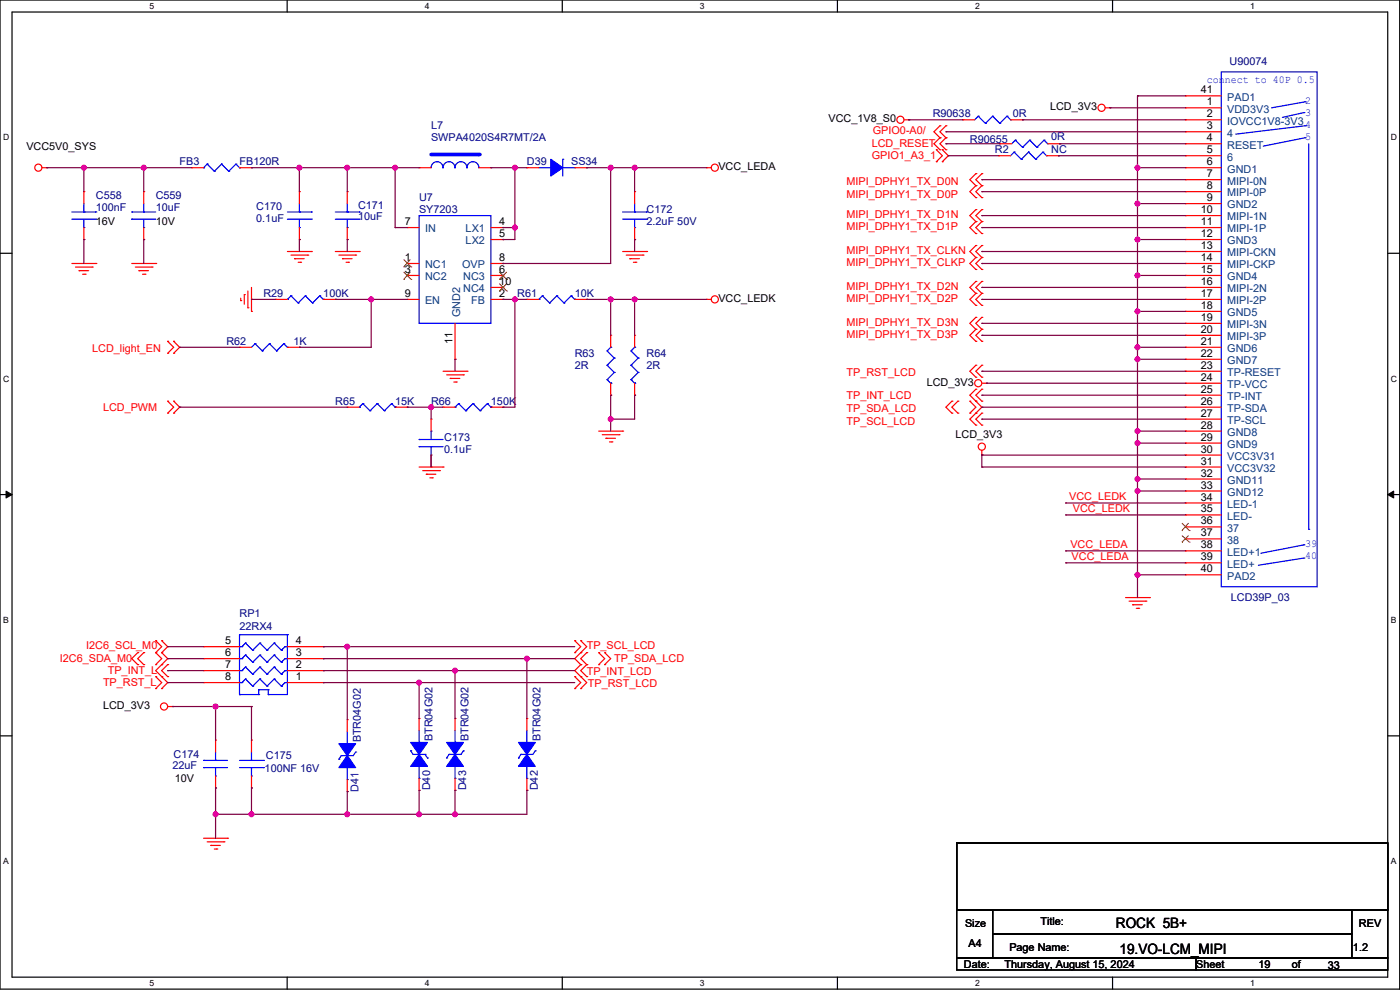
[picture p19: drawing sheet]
<svg xmlns="http://www.w3.org/2000/svg" width="594mm" height="420mm" viewBox="0 0 594 420" stroke-linecap="round" stroke-linejoin="round" font-family="sans-serif">
<defs><g id="words">
<g font-size="6.1">
<text x="473.5" y="393.7">ROCK 5B+</text>
<text x="475" y="404.8">19.VO-LCM_MIPI</text>
</g>
<g font-size="4.6" fill="#000080">
<text x="521.7" y="27.5">U90074</text>
<text x="395.7" y="49.8">R90638</text>
<text x="429.8" y="49.8">0R</text>
<text x="182.9" y="54.9">L7</text>
<text x="446" y="59.5">0R</text>
<text x="182.9" y="60">SWPA4020S4R7MT/2A</text>
<text x="411.5" y="60.5">R90655</text>
<text x="422.2" y="65.1">R2</text>
<text x="446" y="65.1">NC</text>
<text x="76.2" y="70.2">FB3</text>
<text x="101.6" y="70.2">FB120R</text>
<text x="223.5" y="70.2">D39</text>
<text x="242.3" y="70.2">SS34</text>
<text x="40.7" y="84.4">C558</text>
<text x="40.7" y="89.5">100nF</text>
<text x="66.1" y="84.4">C559</text>
<text x="66.1" y="89.5">10uF</text>
<text x="108.7" y="89">C170</text>
<text x="151.9" y="88.5">C171</text>
<text x="177.8" y="85.4">U7</text>
<text x="108.7" y="94">0.1uF</text>
<text x="151.9" y="93.5">10uF</text>
<text x="177.8" y="90.5">SY7203</text>
<text x="274.3" y="90.5">C172</text>
<text x="274.3" y="95.6">2.2uF 50V</text>
<text x="111.8" y="126">R29</text>
<text x="137.2" y="126">100K</text>
<text x="219.5" y="126">R61</text>
<text x="243.9" y="126">10K</text>
<text x="96" y="146.4">R62</text>
<text x="124.5" y="146.4">1K</text>
<text x="243.9" y="151.4">R63</text>
<text x="274.3" y="151.4">R64</text>
<text x="243.9" y="156.5">2R</text>
<text x="274.3" y="156.5">2R</text>
<text x="142.3" y="171.8">R65</text>
<text x="167.7" y="171.8">15K</text>
<text x="182.9" y="171.8">R66</text>
<text x="208.3" y="171.8">150K</text>
<text x="188.5" y="187">C173</text>
<text x="188.5" y="192.1">0.1uF</text>
<text x="522.2" y="255.1">LCD39P_03</text>
<text x="101.6" y="261.7">RP1</text>
<text x="101.6" y="267.3">22RX4</text>
<text x="153.1" y="315" transform="rotate(-90 153.1 315)">BTR04G02</text>
<text x="183.6" y="314.5" transform="rotate(-90 183.6 314.5)">BTR04G02</text>
<text x="198.8" y="314.5" transform="rotate(-90 198.8 314.5)">BTR04G02</text>
<text x="229.3" y="314.5" transform="rotate(-90 229.3 314.5)">BTR04G02</text>
<text x="73.7" y="321.6">C174</text>
<text x="112.8" y="322.1">C175</text>
<text x="73.2" y="326.2">22uF</text>
<text x="112.3" y="327.7">100NF 16V</text>
<text x="152.1" y="335.8" transform="rotate(-90 152.1 335.8)">D41</text>
<text x="182.5" y="335.3" transform="rotate(-90 182.5 335.3)">D40</text>
<text x="197.8" y="335.3" transform="rotate(-90 197.8 335.3)">D43</text>
<text x="228.3" y="335.3" transform="rotate(-90 228.3 335.3)">D42</text>
</g>
<g font-size="4.6" fill="#00f">
<text x="512.1" y="35.2">connect to 40P 0.5</text>
<text x="553.7" y="44.3">2</text>
<text x="553.7" y="49.4">3</text>
<text x="553.7" y="54.5">4</text>
<text x="553.7" y="59.5">5</text>
<text x="553.7" y="232.3">39</text>
<text x="553.7" y="237.3">40</text>
</g>
<g font-size="4.6">
<text x="509.5" y="39.6">41</text>
<text x="445.5" y="46.8">LCD_3V3</text>
<text x="512.1" y="44.7">1</text>
<text x="351.6" y="51.9">VCC_1V8_S0</text>
<text x="512.1" y="49.8">2</text>
<text x="512.1" y="54.9">3</text>
<text x="512.1" y="59.9">4</text>
<text x="11.2" y="63.6">VCC5V0_SYS</text>
<text x="512.1" y="65">5</text>
<text x="512.1" y="70.1">6</text>
<text x="304.8" y="72.2">VCC_LEDA</text>
<text x="512.1" y="75.2">7</text>
<text x="512.1" y="80.3">8</text>
<text x="512.1" y="85.3">9</text>
<text x="40.7" y="95.6">16V</text>
<text x="66.1" y="95.6">10V</text>
<text x="171.7" y="95.5">7</text>
<text x="211.9" y="95.5">4</text>
<text x="509.5" y="90.4">10</text>
<text x="509.5" y="95.5">11</text>
<text x="211.9" y="100.6">5</text>
<text x="509.5" y="100.6">12</text>
<text x="509.5" y="105.7">13</text>
<text x="171.7" y="110.7">1</text>
<text x="211.9" y="110.7">8</text>
<text x="509.5" y="110.7">14</text>
<text x="171.7" y="115.8">3</text>
<text x="211.9" y="115.8">6</text>
<text x="509.5" y="115.8">15</text>
<text x="171.7" y="126">9</text>
<text x="211.9" y="126">2</text>
<text x="211.9" y="120.9">10</text>
<text x="509.5" y="120.9">16</text>
<text x="509.5" y="126">17</text>
<text x="304.8" y="128.1">VCC_LEDK</text>
<text x="509.5" y="131.1">18</text>
<text x="509.5" y="136.1">19</text>
<text x="509.5" y="141.2">20</text>
<text x="192" y="145.9" transform="rotate(-90 192 145.9)">11</text>
<text x="509.5" y="146.3">21</text>
<text x="509.5" y="151.4">22</text>
<text x="509.5" y="156.5">23</text>
<text x="509.5" y="161.5">24</text>
<text x="393.2" y="163.6">LCD_3V3</text>
<text x="509.5" y="166.6">25</text>
<text x="509.5" y="171.7">26</text>
<text x="509.5" y="176.8">27</text>
<text x="405.4" y="186">LCD_3V3</text>
<text x="509.5" y="181.9">28</text>
<text x="509.5" y="186.9">29</text>
<text x="509.5" y="192">30</text>
<text x="509.5" y="197.1">31</text>
<text x="509.5" y="202.2">32</text>
<text x="509.5" y="207.3">33</text>
<text x="509.5" y="212.3">34</text>
<text x="509.5" y="217.4">35</text>
<text x="509.5" y="222.5">36</text>
<text x="509.5" y="227.6">37</text>
<text x="509.5" y="232.7">38</text>
<text x="509.5" y="237.7">39</text>
<text x="509.5" y="242.8">40</text>
<text x="95.5" y="273.3">5</text>
<text x="125.5" y="273.3">4</text>
<text x="95.5" y="278.4">6</text>
<text x="125.5" y="278.4">3</text>
<text x="95.5" y="283.5">7</text>
<text x="125.5" y="283.5">2</text>
<text x="95.5" y="288.5">8</text>
<text x="125.5" y="288.5">1</text>
<text x="43.7" y="300.8">LCD_3V3</text>
<text x="74.2" y="331.8">10V</text>
<text x="409.5" y="393.3">Size</text>
<text x="441.5" y="392.2">Title:</text>
<text x="576.6" y="393.3">REV</text>
<text x="411" y="401.9">A4</text>
<text x="428.3" y="403.4">Page Name:</text>
<text x="574.1" y="403.4">1.2</text>
<text x="409" y="410.5">Date:</text>
<text x="426.2" y="410.5">Thursday, August 15, 2024</text>
<text x="507.5" y="410.5">Sheet</text>
<text x="533.9" y="410.5">19</text>
<text x="548.1" y="410.5">of</text>
<text x="563.4" y="411">33</text>
</g>
<g font-size="4.6" fill="#004080">
<text x="520.7" y="47.8">VDD3V3</text>
<text x="520.7" y="42.7">PAD1</text>
<text x="520.7" y="52.9">IOVCC1V8-3V3</text>
<text x="520.7" y="58">4</text>
<text x="520.7" y="63">RESET</text>
<text x="520.7" y="68.1">6</text>
<text x="520.7" y="73.2">GND1</text>
<text x="520.7" y="78.3">MIPI-0N</text>
<text x="520.7" y="83.4">MIPI-0P</text>
<text x="520.7" y="88.4">GND2</text>
<text x="520.7" y="93.5">MIPI-1N</text>
<text x="180.4" y="98.6">IN</text>
<text x="197.6" y="98.6">LX1</text>
<text x="520.7" y="98.6">MIPI-1P</text>
<text x="197.6" y="103.7">LX2</text>
<text x="520.7" y="103.7">GND3</text>
<text x="180.4" y="113.8">NC1</text>
<text x="196" y="113.8">OVP</text>
<text x="520.7" y="108.8">MIPI-CKN</text>
<text x="520.7" y="113.8">MIPI-CKP</text>
<text x="180.4" y="118.9">NC2</text>
<text x="196.6" y="118.9">NC3</text>
<text x="520.7" y="118.9">GND4</text>
<text x="196.6" y="124">NC4</text>
<text x="520.7" y="124">MIPI-2N</text>
<text x="180.4" y="129.1">EN</text>
<text x="199.9" y="129.1">FB</text>
<text x="520.7" y="129.1">MIPI-2P</text>
<text x="195.2" y="134.6" transform="rotate(-90 195.2 134.6)">GND2</text>
<text x="520.7" y="134.2">GND5</text>
<text x="520.7" y="139.2">MIPI-3N</text>
<text x="520.7" y="144.3">MIPI-3P</text>
<text x="520.7" y="149.4">GND6</text>
<text x="520.7" y="154.5">GND7</text>
<text x="520.7" y="159.6">TP-RESET</text>
<text x="520.7" y="164.6">TP-VCC</text>
<text x="520.7" y="169.7">TP-INT</text>
<text x="520.7" y="174.8">TP-SDA</text>
<text x="520.7" y="179.9">TP-SCL</text>
<text x="520.7" y="185">GND8</text>
<text x="520.7" y="190">GND9</text>
<text x="520.7" y="195.1">VCC3V31</text>
<text x="520.7" y="200.2">VCC3V32</text>
<text x="520.7" y="205.3">GND11</text>
<text x="520.7" y="210.4">GND12</text>
<text x="520.7" y="215.4">LED-1</text>
<text x="520.7" y="220.5">LED-</text>
<text x="520.7" y="225.6">37</text>
<text x="520.7" y="230.7">38</text>
<text x="520.7" y="235.8">LED+1</text>
<text x="520.7" y="240.8">LED+</text>
<text x="520.7" y="245.9">PAD2</text>
</g>
<g font-size="4.6" fill="#f00">
<text x="370.3" y="57">GPIO0-A0/</text>
<text x="369.8" y="62.5">LCD_RESET</text>
<text x="369.8" y="67.6">GPIO1_A3_1</text>
<text x="359.2" y="78.3">MIPI_DPHY1_TX_D0N</text>
<text x="359.2" y="83.9">MIPI_DPHY1_TX_D0P</text>
<text x="359.2" y="92.5">MIPI_DPHY1_TX_D1N</text>
<text x="359.2" y="97.6">MIPI_DPHY1_TX_D1P</text>
<text x="359.2" y="107.8">MIPI_DPHY1_TX_CLKN</text>
<text x="359.2" y="112.8">MIPI_DPHY1_TX_CLKP</text>
<text x="359.2" y="123">MIPI_DPHY1_TX_D2N</text>
<text x="359.2" y="128.1">MIPI_DPHY1_TX_D2P</text>
<text x="359.2" y="138.2">MIPI_DPHY1_TX_D3N</text>
<text x="359.2" y="143.3">MIPI_DPHY1_TX_D3P</text>
<text x="39.1" y="149.4">LCD_light_EN</text>
<text x="359.2" y="159.6">TP_RST_LCD</text>
<text x="359.2" y="169.2">TP_INT_LCD</text>
<text x="43.7" y="174.3">LCD_PWM</text>
<text x="359.2" y="174.8">TP_SDA_LCD</text>
<text x="359.2" y="180.4">TP_SCL_LCD</text>
<text x="453.7" y="212.3">VCC_LEDK</text>
<text x="455.2" y="217.3">VCC_LEDK</text>
<text x="454.2" y="232.6">VCC_LEDA</text>
<text x="454.7" y="237.7">VCC_LEDA</text>
<text x="36.6" y="275.4">I2C6_SCL_M0</text>
<text x="248.9" y="275.4">TP_SCL_LCD</text>
<text x="25.4" y="281">I2C6_SDA_M0</text>
<text x="260.6" y="281">TP_SDA_LCD</text>
<text x="45.7" y="286.1">TP_INT_L</text>
<text x="248.9" y="286.6">TP_INT_LCD</text>
<text x="43.7" y="291.1">TP_RST_L</text>
<text x="249.4" y="291.7">TP_RST_LCD</text>
</g>
<g font-size="3.6">
<text x="63.5" y="3.8">5</text>
<text x="180.2" y="3.8">4</text>
<text x="296.9" y="3.8">3</text>
<text x="413.7" y="3.8">2</text>
<text x="530.4" y="3.8">1</text>
<text x="1.3" y="59.5">D</text>
<text x="590.1" y="59.5">D</text>
<text x="1.3" y="161.9">C</text>
<text x="590.1" y="161.9">C</text>
<text x="1.3" y="264.3">B</text>
<text x="590.1" y="264.3">B</text>
<text x="1.3" y="366.6">A</text>
<text x="590.1" y="366.6">A</text>
<text x="63.5" y="418.3">5</text>
<text x="180.2" y="418.3">4</text>
<text x="296.9" y="418.3">3</text>
<text x="413.7" y="418.3">2</text>
<text x="530.4" y="418.3">1</text>
</g>
</g></defs>
<path d="M0 0h593.9v419.6h-593.9zM5.1 5.1h583.7v409.4h-583.7z" fill="none" stroke="#000" stroke-width=".51"/>
<g fill="#fff">
<path d="M63.5 .5h2v4.1h-2z"/>
<path d="M63.5 415.1h2v4h-2z"/>
</g>
<path d="M121.8 0v5.1M121.8 414.5v5.1" fill="none" stroke="#000" stroke-width=".51"/>
<g fill="#fff">
<path d="M180.2 .5h2v4.1h-2z"/>
<path d="M180.2 415.1h2v4h-2z"/>
</g>
<path d="M238.6 0v5.1M238.6 414.5v5.1" fill="none" stroke="#000" stroke-width=".51"/>
<g fill="#fff">
<path d="M296.9 .5h2.1v4.1h-2.1z"/>
<path d="M296.9 415.1h2.1v4h-2.1z"/>
</g>
<path d="M355.3 0v5.1M355.3 414.5v5.1" fill="none" stroke="#000" stroke-width=".51"/>
<g fill="#fff">
<path d="M413.7 .5h2v4.1h-2z"/>
<path d="M413.7 415.1h2v4h-2z"/>
</g>
<path d="M472 0v5.1M472 414.5v5.1" fill="none" stroke="#000" stroke-width=".51"/>
<g fill="#fff">
<path d="M530.4 .5h2v4.1h-2z"/>
<path d="M530.4 415.1h2v4h-2z"/>
<path d="M1.3 56.3h2.6v4h-2.6z"/>
<path d="M590.1 56.3h2.6v4h-2.6z"/>
<path d="M1.3 158.6h2.6v4.1h-2.6z"/>
<path d="M590.1 158.6h2.6v4.1h-2.6z"/>
</g>
<path d="M0 107.5h5.1M588.8 107.5h5.1" fill="none" stroke="#000" stroke-width=".51"/>
<g fill="#fff">
<path d="M1.3 261h2.4v4.1h-2.4z"/>
<path d="M590.1 261h2.4v4.1h-2.4z"/>
</g>
<path d="M0 209.8h5.1M588.8 209.8h5.1" fill="none" stroke="#000" stroke-width=".51"/>
<path d="M2.6 208.3l2.5 1.5-2.5 1.5zM588.8 209.8l2.5-1.5v3z" fill="#000" stroke="#000" stroke-width=".42"/>
<g fill="#fff">
<path d="M1.3 363.4h2.4v4h-2.4z"/>
<path d="M590.1 363.4h2.4v4h-2.4z"/>
</g>
<path d="M0 312.2h5.1M588.8 312.2h5.1" fill="none" stroke="#000" stroke-width=".51"/>
<path d="M55.9 111.8h10.2" fill="none" stroke="#f00" stroke-width=".51"/>
<circle cx="66.1" cy="111.8" r=".25" fill="#f00"/>
<path d="M57.4 113.3h7.1" fill="none" stroke="#f00" stroke-width=".51"/>
<circle cx="64.5" cy="113.3" r=".25" fill="#f00"/>
<path d="M58.9 114.8h4.1" fill="none" stroke="#f00" stroke-width=".51"/>
<circle cx="58.9" cy="114.8" r=".25" fill="#f00"/>
<path d="M60.5 116.4h1" fill="none" stroke="#f00" stroke-width=".51"/>
<circle cx="61.5" cy="116.4" r=".25" fill="#f00"/>
<path d="M30.5 111.8h10.2" fill="none" stroke="#f00" stroke-width=".51"/>
<circle cx="40.7" cy="111.8" r=".25" fill="#f00"/>
<path d="M32 113.3h7.1" fill="none" stroke="#f00" stroke-width=".51"/>
<circle cx="39.1" cy="113.3" r=".25" fill="#f00"/>
<path d="M33.5 114.8h4.1" fill="none" stroke="#f00" stroke-width=".51"/>
<circle cx="33.5" cy="114.8" r=".25" fill="#f00"/>
<path d="M35.1 116.4h1" fill="none" stroke="#f00" stroke-width=".51"/>
<circle cx="36.1" cy="116.4" r=".25" fill="#f00"/>
<path d="M416.6 162.6h2" fill="none" stroke="#f00" stroke-width=".51"/>
<circle cx="418.6" cy="162.6" r=".25" fill="#f00"/>
<g fill="none" stroke="#f00" stroke-width=".51">
<path d="M383.6 50.8h2"/>
<circle cx="415" cy="162.6" r="1.51"/>
</g>
<circle cx="385.6" cy="50.8" r=".25" fill="#f00"/>
<g fill="none" stroke="#f00" stroke-width=".51">
<path d="M468.9 45.7h2"/>
<circle cx="382" cy="50.8" r="1.51"/>
</g>
<circle cx="470.9" cy="45.7" r=".25" fill="#f00"/>
<g fill="none" stroke="#f00" stroke-width=".51">
<path d="M416.6 191v2.1"/>
<circle cx="467.4" cy="45.7" r="1.51"/>
</g>
<circle cx="416.6" cy="193.1" r=".25" fill="#f00"/>
<g fill="none" stroke="#f00" stroke-width=".51">
<path d="M477.5 253.5h10.2"/>
<circle cx="416.6" cy="189.5" r="1.51"/>
</g>
<circle cx="487.7" cy="253.5" r=".25" fill="#f00"/>
<path d="M479.1 255h7.1" fill="none" stroke="#f00" stroke-width=".51"/>
<circle cx="486.2" cy="255" r=".25" fill="#f00"/>
<path d="M480.6 256.6h4.1" fill="none" stroke="#f00" stroke-width=".51"/>
<circle cx="480.6" cy="256.6" r=".25" fill="#f00"/>
<path d="M482.1 258.1h1" fill="none" stroke="#f00" stroke-width=".51"/>
<circle cx="483.1" cy="258.1" r=".25" fill="#f00"/>
<path d="M299.7 127h2.1" fill="none" stroke="#f00" stroke-width=".51"/>
<circle cx="299.7" cy="127" r=".25" fill="#f00"/>
<g fill="none" stroke="#f00" stroke-width=".51">
<path d="M121.9 106.7h10.2"/>
<circle cx="303.3" cy="127" r="1.51"/>
</g>
<circle cx="132.1" cy="106.7" r=".25" fill="#f00"/>
<path d="M123.5 108.2h7.1" fill="none" stroke="#f00" stroke-width=".51"/>
<circle cx="130.6" cy="108.2" r=".25" fill="#f00"/>
<path d="M125 109.7h4.1" fill="none" stroke="#f00" stroke-width=".51"/>
<circle cx="125" cy="109.7" r=".25" fill="#f00"/>
<path d="M126.5 111.3h1" fill="none" stroke="#f00" stroke-width=".51"/>
<circle cx="127.5" cy="111.3" r=".25" fill="#f00"/>
<path d="M299.7 71.1h2.1" fill="none" stroke="#f00" stroke-width=".51"/>
<circle cx="299.7" cy="71.1" r=".25" fill="#f00"/>
<g fill="none" stroke="#f00" stroke-width=".51">
<path d="M106.7 121.9v10.2"/>
<circle cx="303.3" cy="71.1" r="1.51"/>
</g>
<circle cx="106.7" cy="132.1" r=".25" fill="#f00"/>
<path d="M105.2 123.5v7.1" fill="none" stroke="#f00" stroke-width=".51"/>
<circle cx="105.2" cy="130.6" r=".25" fill="#f00"/>
<path d="M103.7 125v4.1" fill="none" stroke="#f00" stroke-width=".51"/>
<circle cx="103.7" cy="125" r=".25" fill="#f00"/>
<path d="M102.1 126.5v1" fill="none" stroke="#f00" stroke-width=".51"/>
<circle cx="102.1" cy="127.5" r=".25" fill="#f00"/>
<path d="M254 182.9h10.2" fill="none" stroke="#f00" stroke-width=".51"/>
<circle cx="264.2" cy="182.9" r=".25" fill="#f00"/>
<path d="M255.5 184.4h7.2" fill="none" stroke="#f00" stroke-width=".51"/>
<circle cx="262.7" cy="184.4" r=".25" fill="#f00"/>
<path d="M257.1 185.9h4" fill="none" stroke="#f00" stroke-width=".51"/>
<circle cx="257.1" cy="185.9" r=".25" fill="#f00"/>
<path d="M258.6 187.5h1" fill="none" stroke="#f00" stroke-width=".51"/>
<circle cx="259.6" cy="187.5" r=".25" fill="#f00"/>
<path d="M17.8 71.1h2" fill="none" stroke="#f00" stroke-width=".51"/>
<circle cx="19.8" cy="71.1" r=".25" fill="#f00"/>
<g fill="none" stroke="#f00" stroke-width=".51">
<path d="M188 157.5h10.1"/>
<circle cx="16.3" cy="71.1" r="1.51"/>
</g>
<circle cx="198.1" cy="157.5" r=".25" fill="#f00"/>
<path d="M189.5 159h7.1" fill="none" stroke="#f00" stroke-width=".51"/>
<circle cx="196.6" cy="159" r=".25" fill="#f00"/>
<path d="M191 160.5h4.1" fill="none" stroke="#f00" stroke-width=".51"/>
<circle cx="191" cy="160.5" r=".25" fill="#f00"/>
<path d="M192.6 162.1h1" fill="none" stroke="#f00" stroke-width=".51"/>
<circle cx="193.6" cy="162.1" r=".25" fill="#f00"/>
<path d="M142.3 106.7h10.1" fill="none" stroke="#f00" stroke-width=".51"/>
<circle cx="152.4" cy="106.7" r=".25" fill="#f00"/>
<path d="M143.8 108.2h7.1" fill="none" stroke="#f00" stroke-width=".51"/>
<circle cx="150.9" cy="108.2" r=".25" fill="#f00"/>
<path d="M145.3 109.7h4.1" fill="none" stroke="#f00" stroke-width=".51"/>
<circle cx="145.3" cy="109.7" r=".25" fill="#f00"/>
<path d="M146.8 111.3h1" fill="none" stroke="#f00" stroke-width=".51"/>
<circle cx="147.8" cy="111.3" r=".25" fill="#f00"/>
<path d="M264.2 106.7h10.1" fill="none" stroke="#f00" stroke-width=".51"/>
<circle cx="274.3" cy="106.7" r=".25" fill="#f00"/>
<path d="M265.7 108.2h7.1" fill="none" stroke="#f00" stroke-width=".51"/>
<circle cx="272.8" cy="108.2" r=".25" fill="#f00"/>
<path d="M267.2 109.7h4.1" fill="none" stroke="#f00" stroke-width=".51"/>
<circle cx="267.2" cy="109.7" r=".25" fill="#f00"/>
<path d="M268.8 111.3h1" fill="none" stroke="#f00" stroke-width=".51"/>
<circle cx="269.8" cy="111.3" r=".25" fill="#f00"/>
<path d="M177.8 198.1h10.2" fill="none" stroke="#f00" stroke-width=".51"/>
<circle cx="188" cy="198.1" r=".25" fill="#f00"/>
<path d="M179.3 199.7h7.2" fill="none" stroke="#f00" stroke-width=".51"/>
<circle cx="186.5" cy="199.7" r=".25" fill="#f00"/>
<path d="M180.9 201.2h4" fill="none" stroke="#f00" stroke-width=".51"/>
<circle cx="180.9" cy="201.2" r=".25" fill="#f00"/>
<path d="M182.4 202.7h1" fill="none" stroke="#f00" stroke-width=".51"/>
<circle cx="183.4" cy="202.7" r=".25" fill="#f00"/>
<path d="M71.1 299.7h2.1" fill="none" stroke="#f00" stroke-width=".51"/>
<circle cx="73.2" cy="299.7" r=".25" fill="#f00"/>
<g fill="none" stroke="#f00" stroke-width=".51">
<path d="M86.4 355.6h10.1"/>
<circle cx="69.6" cy="299.7" r="1.51"/>
</g>
<circle cx="96.5" cy="355.6" r=".25" fill="#f00"/>
<path d="M87.9 357.1h7.1" fill="none" stroke="#f00" stroke-width=".51"/>
<circle cx="95" cy="357.1" r=".25" fill="#f00"/>
<path d="M89.4 358.7h4.1" fill="none" stroke="#f00" stroke-width=".51"/>
<circle cx="89.4" cy="358.7" r=".25" fill="#f00"/>
<path d="M91 360.2h1" fill="none" stroke="#f00" stroke-width=".51"/>
<circle cx="92" cy="360.2" r=".25" fill="#f00"/>
<path d="M411.5 91.5l2.5 2.5" fill="none" stroke="#f00" stroke-width=".51"/>
<circle cx="414" cy="94" r=".25" fill="#f00"/>
<path d="M414 88.9l-2.5 2.6" fill="none" stroke="#f00" stroke-width=".51"/>
<circle cx="414" cy="88.9" r=".25" fill="#f00"/>
<path d="M414 91.5l2.6 2.5" fill="none" stroke="#f00" stroke-width=".51"/>
<circle cx="416.6" cy="94" r=".25" fill="#f00"/>
<path d="M416.6 88.9l-2.6 2.6" fill="none" stroke="#f00" stroke-width=".51"/>
<circle cx="416.6" cy="88.9" r=".25" fill="#f00"/>
<path d="M411.5 106.7l2.5 2.5" fill="none" stroke="#f00" stroke-width=".51"/>
<circle cx="414" cy="109.2" r=".25" fill="#f00"/>
<path d="M414 104.2l-2.5 2.5" fill="none" stroke="#f00" stroke-width=".51"/>
<circle cx="414" cy="104.2" r=".25" fill="#f00"/>
<path d="M414 106.7l2.6 2.5" fill="none" stroke="#f00" stroke-width=".51"/>
<circle cx="416.6" cy="109.2" r=".25" fill="#f00"/>
<path d="M416.6 104.2l-2.6 2.5" fill="none" stroke="#f00" stroke-width=".51"/>
<circle cx="416.6" cy="104.2" r=".25" fill="#f00"/>
<path d="M411.5 76.2l2.5 2.6" fill="none" stroke="#f00" stroke-width=".51"/>
<circle cx="414" cy="78.8" r=".25" fill="#f00"/>
<path d="M414 73.7l-2.5 2.5" fill="none" stroke="#f00" stroke-width=".51"/>
<circle cx="414" cy="73.7" r=".25" fill="#f00"/>
<path d="M414 76.2l2.6 2.6" fill="none" stroke="#f00" stroke-width=".51"/>
<circle cx="416.6" cy="78.8" r=".25" fill="#f00"/>
<path d="M416.6 73.7l-2.6 2.5" fill="none" stroke="#f00" stroke-width=".51"/>
<circle cx="416.6" cy="73.7" r=".25" fill="#f00"/>
<path d="M411.5 81.3l2.5 2.5" fill="none" stroke="#f00" stroke-width=".51"/>
<circle cx="414" cy="83.8" r=".25" fill="#f00"/>
<path d="M414 78.8l-2.5 2.5" fill="none" stroke="#f00" stroke-width=".51"/>
<circle cx="414" cy="78.8" r=".25" fill="#f00"/>
<path d="M414 81.3l2.6 2.5" fill="none" stroke="#f00" stroke-width=".51"/>
<circle cx="416.6" cy="83.8" r=".25" fill="#f00"/>
<path d="M416.6 78.8l-2.6 2.5" fill="none" stroke="#f00" stroke-width=".51"/>
<circle cx="416.6" cy="78.8" r=".25" fill="#f00"/>
<path d="M411.5 111.8l2.5 2.5" fill="none" stroke="#f00" stroke-width=".51"/>
<circle cx="414" cy="114.3" r=".25" fill="#f00"/>
<path d="M414 109.2l-2.5 2.6" fill="none" stroke="#f00" stroke-width=".51"/>
<circle cx="414" cy="109.2" r=".25" fill="#f00"/>
<path d="M414 111.8l2.6 2.5" fill="none" stroke="#f00" stroke-width=".51"/>
<circle cx="416.6" cy="114.3" r=".25" fill="#f00"/>
<path d="M416.6 109.2l-2.6 2.6" fill="none" stroke="#f00" stroke-width=".51"/>
<circle cx="416.6" cy="109.2" r=".25" fill="#f00"/>
<path d="M411.5 96.5l2.5 2.6" fill="none" stroke="#f00" stroke-width=".51"/>
<circle cx="414" cy="99.1" r=".25" fill="#f00"/>
<path d="M414 94l-2.5 2.5" fill="none" stroke="#f00" stroke-width=".51"/>
<circle cx="414" cy="94" r=".25" fill="#f00"/>
<path d="M414 96.5l2.6 2.6" fill="none" stroke="#f00" stroke-width=".51"/>
<circle cx="416.6" cy="99.1" r=".25" fill="#f00"/>
<path d="M416.6 94l-2.6 2.5" fill="none" stroke="#f00" stroke-width=".51"/>
<circle cx="416.6" cy="94" r=".25" fill="#f00"/>
<path d="M414 119.4l-2.5 2.5" fill="none" stroke="#f00" stroke-width=".51"/>
<circle cx="414" cy="119.4" r=".25" fill="#f00"/>
<path d="M411.5 121.9l2.5 2.6" fill="none" stroke="#f00" stroke-width=".51"/>
<circle cx="414" cy="124.5" r=".25" fill="#f00"/>
<path d="M416.6 119.4l-2.6 2.5" fill="none" stroke="#f00" stroke-width=".51"/>
<circle cx="416.6" cy="119.4" r=".25" fill="#f00"/>
<path d="M414 121.9l2.6 2.6" fill="none" stroke="#f00" stroke-width=".51"/>
<circle cx="416.6" cy="124.5" r=".25" fill="#f00"/>
<path d="M414 124.5l-2.5 2.5" fill="none" stroke="#f00" stroke-width=".51"/>
<circle cx="414" cy="124.5" r=".25" fill="#f00"/>
<path d="M411.5 127l2.5 2.6" fill="none" stroke="#f00" stroke-width=".51"/>
<circle cx="414" cy="129.6" r=".25" fill="#f00"/>
<path d="M416.6 124.5l-2.6 2.5" fill="none" stroke="#f00" stroke-width=".51"/>
<circle cx="416.6" cy="124.5" r=".25" fill="#f00"/>
<path d="M414 127l2.6 2.6" fill="none" stroke="#f00" stroke-width=".51"/>
<circle cx="416.6" cy="129.6" r=".25" fill="#f00"/>
<path d="M414 134.6l-2.5 2.6" fill="none" stroke="#f00" stroke-width=".51"/>
<circle cx="414" cy="134.6" r=".25" fill="#f00"/>
<path d="M411.5 137.2l2.5 2.5" fill="none" stroke="#f00" stroke-width=".51"/>
<circle cx="414" cy="139.7" r=".25" fill="#f00"/>
<path d="M416.6 134.6l-2.6 2.6" fill="none" stroke="#f00" stroke-width=".51"/>
<circle cx="416.6" cy="134.6" r=".25" fill="#f00"/>
<path d="M414 137.2l2.6 2.5" fill="none" stroke="#f00" stroke-width=".51"/>
<circle cx="416.6" cy="139.7" r=".25" fill="#f00"/>
<path d="M414 139.7l-2.5 2.6" fill="none" stroke="#f00" stroke-width=".51"/>
<circle cx="414" cy="139.7" r=".25" fill="#f00"/>
<path d="M411.5 142.3l2.5 2.5" fill="none" stroke="#f00" stroke-width=".51"/>
<circle cx="414" cy="144.8" r=".25" fill="#f00"/>
<path d="M416.6 139.7l-2.6 2.6" fill="none" stroke="#f00" stroke-width=".51"/>
<circle cx="416.6" cy="139.7" r=".25" fill="#f00"/>
<path d="M414 142.3l2.6 2.5" fill="none" stroke="#f00" stroke-width=".51"/>
<circle cx="416.6" cy="144.8" r=".25" fill="#f00"/>
<path d="M396.3 61l2.5 2.5" fill="none" stroke="#f00" stroke-width=".51"/>
<circle cx="398.8" cy="63.5" r=".25" fill="#f00"/>
<path d="M398.8 58.4l-2.5 2.6" fill="none" stroke="#f00" stroke-width=".51"/>
<circle cx="398.8" cy="58.4" r=".25" fill="#f00"/>
<path d="M398.8 61l2.5 2.5" fill="none" stroke="#f00" stroke-width=".51"/>
<circle cx="401.3" cy="63.5" r=".25" fill="#f00"/>
<path d="M401.3 58.4l-2.5 2.6" fill="none" stroke="#f00" stroke-width=".51"/>
<circle cx="401.3" cy="58.4" r=".25" fill="#f00"/>
<path d="M411.5 167.7l2.5 2.5" fill="none" stroke="#f00" stroke-width=".51"/>
<circle cx="414" cy="170.2" r=".25" fill="#f00"/>
<path d="M414 165.1l-2.5 2.6" fill="none" stroke="#f00" stroke-width=".51"/>
<circle cx="414" cy="165.1" r=".25" fill="#f00"/>
<path d="M414 167.7l2.6 2.5" fill="none" stroke="#f00" stroke-width=".51"/>
<circle cx="416.6" cy="170.2" r=".25" fill="#f00"/>
<path d="M416.6 165.1l-2.6 2.6" fill="none" stroke="#f00" stroke-width=".51"/>
<circle cx="416.6" cy="165.1" r=".25" fill="#f00"/>
<path d="M411.5 157.5l2.5 2.5" fill="none" stroke="#f00" stroke-width=".51"/>
<circle cx="414" cy="160" r=".25" fill="#f00"/>
<path d="M414 155l-2.5 2.5" fill="none" stroke="#f00" stroke-width=".51"/>
<circle cx="414" cy="155" r=".25" fill="#f00"/>
<path d="M414 157.5l2.6 2.5" fill="none" stroke="#f00" stroke-width=".51"/>
<circle cx="416.6" cy="160" r=".25" fill="#f00"/>
<path d="M416.6 155l-2.6 2.5" fill="none" stroke="#f00" stroke-width=".51"/>
<circle cx="416.6" cy="155" r=".25" fill="#f00"/>
<path d="M411.5 177.8l2.5 2.6" fill="none" stroke="#f00" stroke-width=".51"/>
<circle cx="414" cy="180.4" r=".25" fill="#f00"/>
<path d="M414 175.3l-2.5 2.5" fill="none" stroke="#f00" stroke-width=".51"/>
<circle cx="414" cy="175.3" r=".25" fill="#f00"/>
<path d="M414 177.8l2.6 2.6" fill="none" stroke="#f00" stroke-width=".51"/>
<circle cx="416.6" cy="180.4" r=".25" fill="#f00"/>
<path d="M416.6 175.3l-2.6 2.5" fill="none" stroke="#f00" stroke-width=".51"/>
<circle cx="416.6" cy="175.3" r=".25" fill="#f00"/>
<path d="M414 170.2l2.6 2.5" fill="none" stroke="#f00" stroke-width=".51"/>
<circle cx="414" cy="170.2" r=".25" fill="#f00"/>
<path d="M416.6 172.7l-2.6 2.6" fill="none" stroke="#f00" stroke-width=".51"/>
<circle cx="414" cy="175.3" r=".25" fill="#f00"/>
<path d="M414 172.7l-2.5 2.6" fill="none" stroke="#f00" stroke-width=".51"/>
<circle cx="411.5" cy="175.3" r=".25" fill="#f00"/>
<path d="M411.5 170.2l2.5 2.5" fill="none" stroke="#f00" stroke-width=".51"/>
<circle cx="411.5" cy="170.2" r=".25" fill="#f00"/>
<path d="M401.3 172.7l2.6 2.6" fill="none" stroke="#f00" stroke-width=".51"/>
<circle cx="403.9" cy="175.3" r=".25" fill="#f00"/>
<path d="M403.9 170.2l-2.6 2.5" fill="none" stroke="#f00" stroke-width=".51"/>
<circle cx="403.9" cy="170.2" r=".25" fill="#f00"/>
<path d="M403.9 172.7l2.5 2.6" fill="none" stroke="#f00" stroke-width=".51"/>
<circle cx="406.4" cy="175.3" r=".25" fill="#f00"/>
<path d="M406.4 170.2l-2.5 2.5" fill="none" stroke="#f00" stroke-width=".51"/>
<circle cx="406.4" cy="170.2" r=".25" fill="#f00"/>
<path d="M396.3 55.9l2.5 2.5" fill="none" stroke="#f00" stroke-width=".51"/>
<circle cx="398.8" cy="58.4" r=".25" fill="#f00"/>
<path d="M398.8 53.4l-2.5 2.5" fill="none" stroke="#f00" stroke-width=".51"/>
<circle cx="398.8" cy="53.4" r=".25" fill="#f00"/>
<path d="M398.8 55.9l2.5 2.5" fill="none" stroke="#f00" stroke-width=".51"/>
<circle cx="401.3" cy="58.4" r=".25" fill="#f00"/>
<path d="M401.3 53.4l-2.5 2.5" fill="none" stroke="#f00" stroke-width=".51"/>
<circle cx="401.3" cy="53.4" r=".25" fill="#f00"/>
<path d="M73.7 144.8l2.5 2.5" fill="none" stroke="#f00" stroke-width=".51"/>
<circle cx="73.7" cy="144.8" r=".25" fill="#f00"/>
<path d="M76.2 147.3l-2.5 2.6" fill="none" stroke="#f00" stroke-width=".51"/>
<circle cx="73.7" cy="149.9" r=".25" fill="#f00"/>
<path d="M73.7 147.3l-2.6 2.6" fill="none" stroke="#f00" stroke-width=".51"/>
<circle cx="71.1" cy="149.9" r=".25" fill="#f00"/>
<path d="M71.1 144.8l2.6 2.5" fill="none" stroke="#f00" stroke-width=".51"/>
<circle cx="71.1" cy="144.8" r=".25" fill="#f00"/>
<path d="M73.7 170.2l2.5 2.5" fill="none" stroke="#f00" stroke-width=".51"/>
<circle cx="73.7" cy="170.2" r=".25" fill="#f00"/>
<path d="M76.2 172.7l-2.5 2.6" fill="none" stroke="#f00" stroke-width=".51"/>
<circle cx="73.7" cy="175.3" r=".25" fill="#f00"/>
<path d="M73.7 172.7l-2.6 2.6" fill="none" stroke="#f00" stroke-width=".51"/>
<circle cx="71.1" cy="175.3" r=".25" fill="#f00"/>
<path d="M71.1 170.2l2.6 2.5" fill="none" stroke="#f00" stroke-width=".51"/>
<circle cx="71.1" cy="170.2" r=".25" fill="#f00"/>
<path d="M68.6 287l2.5 2.6" fill="none" stroke="#f00" stroke-width=".51"/>
<circle cx="68.6" cy="287" r=".25" fill="#f00"/>
<path d="M71.1 289.6l-2.5 2.5" fill="none" stroke="#f00" stroke-width=".51"/>
<circle cx="68.6" cy="292.1" r=".25" fill="#f00"/>
<path d="M68.6 289.6l-2.5 2.5" fill="none" stroke="#f00" stroke-width=".51"/>
<circle cx="66.1" cy="292.1" r=".25" fill="#f00"/>
<path d="M66.1 287l2.5 2.6" fill="none" stroke="#f00" stroke-width=".51"/>
<circle cx="66.1" cy="287" r=".25" fill="#f00"/>
<path d="M246.4 282l-2.5 2.5" fill="none" stroke="#f00" stroke-width=".51"/>
<circle cx="246.4" cy="282" r=".25" fill="#f00"/>
<path d="M243.9 284.5l2.5 2.5" fill="none" stroke="#f00" stroke-width=".51"/>
<circle cx="246.4" cy="287" r=".25" fill="#f00"/>
<path d="M246.4 284.5l2.5 2.5" fill="none" stroke="#f00" stroke-width=".51"/>
<circle cx="248.9" cy="287" r=".25" fill="#f00"/>
<path d="M248.9 282l-2.5 2.5" fill="none" stroke="#f00" stroke-width=".51"/>
<circle cx="248.9" cy="282" r=".25" fill="#f00"/>
<path d="M248.9 274.3l-2.5 2.6" fill="none" stroke="#f00" stroke-width=".51"/>
<circle cx="246.4" cy="276.9" r=".25" fill="#f00"/>
<path d="M246.4 271.8l2.5 2.5" fill="none" stroke="#f00" stroke-width=".51"/>
<circle cx="246.4" cy="271.8" r=".25" fill="#f00"/>
<path d="M246.4 274.3l-2.5 2.6" fill="none" stroke="#f00" stroke-width=".51"/>
<circle cx="243.9" cy="276.9" r=".25" fill="#f00"/>
<path d="M243.9 271.8l2.5 2.5" fill="none" stroke="#f00" stroke-width=".51"/>
<circle cx="243.9" cy="271.8" r=".25" fill="#f00"/>
<path d="M68.6 276.9l2.5 2.5" fill="none" stroke="#f00" stroke-width=".51"/>
<circle cx="68.6" cy="276.9" r=".25" fill="#f00"/>
<path d="M71.1 279.4l-2.5 2.6" fill="none" stroke="#f00" stroke-width=".51"/>
<circle cx="68.6" cy="282" r=".25" fill="#f00"/>
<path d="M68.6 279.4l-2.5 2.6" fill="none" stroke="#f00" stroke-width=".51"/>
<circle cx="66.1" cy="282" r=".25" fill="#f00"/>
<path d="M66.1 276.9l2.5 2.5" fill="none" stroke="#f00" stroke-width=".51"/>
<circle cx="66.1" cy="276.9" r=".25" fill="#f00"/>
<path d="M55.9 279.4l2.5 2.6" fill="none" stroke="#f00" stroke-width=".51"/>
<circle cx="58.4" cy="282" r=".25" fill="#f00"/>
<path d="M58.4 276.9l-2.5 2.5" fill="none" stroke="#f00" stroke-width=".51"/>
<circle cx="58.4" cy="276.9" r=".25" fill="#f00"/>
<path d="M58.4 279.4l2.6 2.6" fill="none" stroke="#f00" stroke-width=".51"/>
<circle cx="61" cy="282" r=".25" fill="#f00"/>
<path d="M61 276.9l-2.6 2.5" fill="none" stroke="#f00" stroke-width=".51"/>
<circle cx="61" cy="276.9" r=".25" fill="#f00"/>
<path d="M68.6 271.8l2.5 2.5" fill="none" stroke="#f00" stroke-width=".51"/>
<circle cx="68.6" cy="271.8" r=".25" fill="#f00"/>
<path d="M71.1 274.3l-2.5 2.6" fill="none" stroke="#f00" stroke-width=".51"/>
<circle cx="68.6" cy="276.9" r=".25" fill="#f00"/>
<path d="M68.6 274.3l-2.5 2.6" fill="none" stroke="#f00" stroke-width=".51"/>
<circle cx="66.1" cy="276.9" r=".25" fill="#f00"/>
<path d="M66.1 271.8l2.5 2.5" fill="none" stroke="#f00" stroke-width=".51"/>
<circle cx="66.1" cy="271.8" r=".25" fill="#f00"/>
<path d="M66.1 284.5l2.5 2.5" fill="none" stroke="#f00" stroke-width=".51"/>
<circle cx="68.6" cy="287" r=".25" fill="#f00"/>
<path d="M68.6 282l-2.5 2.5" fill="none" stroke="#f00" stroke-width=".51"/>
<circle cx="68.6" cy="282" r=".25" fill="#f00"/>
<path d="M68.6 284.5l2.5 2.5" fill="none" stroke="#f00" stroke-width=".51"/>
<circle cx="71.1" cy="287" r=".25" fill="#f00"/>
<path d="M71.1 282l-2.5 2.5" fill="none" stroke="#f00" stroke-width=".51"/>
<circle cx="71.1" cy="282" r=".25" fill="#f00"/>
<path d="M246.4 276.9l-2.5 2.5" fill="none" stroke="#f00" stroke-width=".51"/>
<circle cx="246.4" cy="276.9" r=".25" fill="#f00"/>
<path d="M243.9 279.4l2.5 2.6" fill="none" stroke="#f00" stroke-width=".51"/>
<circle cx="246.4" cy="282" r=".25" fill="#f00"/>
<path d="M246.4 279.4l2.5 2.6" fill="none" stroke="#f00" stroke-width=".51"/>
<circle cx="248.9" cy="282" r=".25" fill="#f00"/>
<path d="M248.9 276.9l-2.5 2.5" fill="none" stroke="#f00" stroke-width=".51"/>
<circle cx="248.9" cy="276.9" r=".25" fill="#f00"/>
<path d="M259.1 279.4l-2.5 2.6" fill="none" stroke="#f00" stroke-width=".51"/>
<circle cx="256.6" cy="282" r=".25" fill="#f00"/>
<path d="M256.6 276.9l2.5 2.5" fill="none" stroke="#f00" stroke-width=".51"/>
<circle cx="256.6" cy="276.9" r=".25" fill="#f00"/>
<path d="M256.6 279.4l-2.6 2.6" fill="none" stroke="#f00" stroke-width=".51"/>
<circle cx="254" cy="282" r=".25" fill="#f00"/>
<path d="M254 276.9l2.6 2.5" fill="none" stroke="#f00" stroke-width=".51"/>
<circle cx="254" cy="276.9" r=".25" fill="#f00"/>
<path d="M248.9 289.6l-2.5 2.5" fill="none" stroke="#f00" stroke-width=".51"/>
<circle cx="246.4" cy="292.1" r=".25" fill="#f00"/>
<path d="M246.4 287l2.5 2.6" fill="none" stroke="#f00" stroke-width=".51"/>
<circle cx="246.4" cy="287" r=".25" fill="#f00"/>
<path d="M246.4 289.6l-2.5 2.5" fill="none" stroke="#f00" stroke-width=".51"/>
<circle cx="243.9" cy="292.1" r=".25" fill="#f00"/>
<path d="M243.9 287l2.5 2.6" fill="none" stroke="#f00" stroke-width=".51"/>
<circle cx="243.9" cy="287" r=".25" fill="#f00"/>
<path d="M399.8 63.5l2.6 2.6" fill="none" stroke="#f00" stroke-width=".51"/>
<circle cx="399.8" cy="63.5" r=".25" fill="#f00"/>
<path d="M402.4 66.1l-2.6 2.5" fill="none" stroke="#f00" stroke-width=".51"/>
<circle cx="399.8" cy="68.6" r=".25" fill="#f00"/>
<path d="M399.8 66.1l-2.5 2.5" fill="none" stroke="#f00" stroke-width=".51"/>
<circle cx="397.3" cy="68.6" r=".25" fill="#f00"/>
<path d="M397.3 63.5l2.5 2.6" fill="none" stroke="#f00" stroke-width=".51"/>
<circle cx="397.3" cy="63.5" r=".25" fill="#f00"/>
<path d="M405.9 357.7h182.9v28.4h-182.9zM405.9 386.1h15.3v20.3h-15.3zM421.2 386.1h152.4v10.2h-152.4zM421.2 396.3h152.4v10.1h-152.4zM573.6 386.1h15.2v20.3h-15.2zM405.9 406.4h101.6v5.1h-101.6zM507.5 406.4h81.3v5.1h-81.3z" fill="none" stroke="#000" stroke-width=".51"/>
<path d="M182.9 71.1v.1a2.53 2.53 0 0 1 2.6-2.6h-.1a2.53 2.53 0 0 1 2.6 2.6 2.53 2.53 0 0 1 2.5-2.6 2.53 2.53 0 0 1 2.5 2.6h.1a2.53 2.53 0 0 1 2.5-2.6 2.53 2.53 0 0 1 2.5 2.6 2.53 2.53 0 0 1 2.6-2.6 2.53 2.53 0 0 1 2.5 2.6v-.1" fill="none" stroke="#00f" stroke-width=".51"/>
<path d="M182.9 65.6h20.3" fill="none" stroke="#00f" stroke-width="1.5"/>
<circle cx="203.2" cy="65.6" r=".76" fill="#00f"/>
<path d="M177.8 71.1h5.1" fill="none" stroke="#f00" stroke-width=".51"/>
<circle cx="177.8" cy="71.1" r=".25" fill="#f00"/>
<path d="M203.2 71.1h5.1" fill="none" stroke="#f00" stroke-width=".51"/>
<circle cx="208.3" cy="71.1" r=".25" fill="#f00"/>
<path d="M147.3 93v3.5" fill="none" stroke="#00f" stroke-width=".51"/>
<circle cx="147.3" cy="96.5" r=".25" fill="#00f"/>
<path d="M147.3 86.4v3.5" fill="none" stroke="#00f" stroke-width=".51"/>
<circle cx="147.3" cy="89.9" r=".25" fill="#00f"/>
<path d="M142.3 93h10.1" fill="none" stroke="#00f" stroke-width=".51"/>
<circle cx="152.4" cy="93" r=".25" fill="#00f"/>
<path d="M142.3 89.9h10.1" fill="none" stroke="#00f" stroke-width=".51"/>
<circle cx="152.4" cy="89.9" r=".25" fill="#00f"/>
<path d="M147.3 81.3v5.1" fill="none" stroke="#f00" stroke-width=".51"/>
<circle cx="147.3" cy="81.3" r=".25" fill="#f00"/>
<path d="M147.3 96.5v5.1" fill="none" stroke="#f00" stroke-width=".51"/>
<circle cx="147.3" cy="101.6" r=".25" fill="#f00"/>
<path d="M238.8 67.6v7.1" fill="none" stroke="#00f" stroke-width=".51"/>
<circle cx="238.8" cy="67.6" r=".25" fill="#00f"/>
<path d="M228.6 71.1h5.1" fill="none" stroke="#00f" stroke-width=".51"/>
<circle cx="233.7" cy="71.1" r=".25" fill="#00f"/>
<path d="M238.8 71.1h5.1" fill="none" stroke="#00f" stroke-width=".51"/>
<circle cx="243.9" cy="71.1" r=".25" fill="#00f"/>
<path d="M233.7 67.6l5.1 3.5-5.1 3.6z" fill-rule="evenodd" fill="#00f" stroke="#00f" stroke-width=".51"/>
<path d="M223.5 71.1h5.1" fill="none" stroke="#f00" stroke-width=".51"/>
<circle cx="223.5" cy="71.1" r=".25" fill="#f00"/>
<path d="M243.9 71.1h5" fill="none" stroke="#f00" stroke-width=".51"/>
<circle cx="248.9" cy="71.1" r=".25" fill="#f00"/>
<path d="M190.5 320.1h5.1" fill="none" stroke="#00f" stroke-width=".51"/>
<circle cx="190.5" cy="320.1" r=".25" fill="#00f"/>
<path d="M193.1 309.9v5.1" fill="none" stroke="#00f" stroke-width=".51"/>
<circle cx="193.1" cy="315" r=".25" fill="#00f"/>
<path d="M193.1 325.1v5.1" fill="none" stroke="#00f" stroke-width=".51"/>
<circle cx="193.1" cy="330.2" r=".25" fill="#00f"/>
<path d="M189.5 315h7.1l-3.5 5.1z" fill-rule="evenodd" fill="#00f" stroke="#00f" stroke-width=".51"/>
<path d="M196.6 318.5l-1 1.6" fill="none" stroke="#00f" stroke-width=".51"/>
<circle cx="196.6" cy="318.5" r=".25" fill="#00f"/>
<path d="M190.5 320.1l-1 1.5" fill="none" stroke="#00f" stroke-width=".51"/>
<circle cx="189.5" cy="321.6" r=".25" fill="#00f"/>
<path d="M193.1 320.1l3.5 5h-7.1z" fill-rule="evenodd" fill="#00f" stroke="#00f" stroke-width=".51"/>
<path d="M193.1 304.8v5.1" fill="none" stroke="#f00" stroke-width=".51"/>
<circle cx="193.1" cy="304.8" r=".25" fill="#f00"/>
<path d="M193.1 330.2v5.1" fill="none" stroke="#f00" stroke-width=".51"/>
<circle cx="193.1" cy="335.3" r=".25" fill="#f00"/>
<path d="M144.8 320.6h5.1" fill="none" stroke="#00f" stroke-width=".51"/>
<circle cx="144.8" cy="320.6" r=".25" fill="#00f"/>
<path d="M147.3 310.4v5.1" fill="none" stroke="#00f" stroke-width=".51"/>
<circle cx="147.3" cy="315.5" r=".25" fill="#00f"/>
<path d="M147.3 325.6v5.1" fill="none" stroke="#00f" stroke-width=".51"/>
<circle cx="147.3" cy="330.7" r=".25" fill="#00f"/>
<path d="M143.8 315.5h7.1l-3.6 5.1z" fill-rule="evenodd" fill="#00f" stroke="#00f" stroke-width=".51"/>
<path d="M150.9 319l-1 1.6" fill="none" stroke="#00f" stroke-width=".51"/>
<circle cx="150.9" cy="319" r=".25" fill="#00f"/>
<path d="M144.8 320.6l-1 1.5" fill="none" stroke="#00f" stroke-width=".51"/>
<circle cx="143.8" cy="322.1" r=".25" fill="#00f"/>
<path d="M147.3 320.6l3.6 5h-7.1z" fill-rule="evenodd" fill="#00f" stroke="#00f" stroke-width=".51"/>
<path d="M147.3 305.3v5.1" fill="none" stroke="#f00" stroke-width=".51"/>
<circle cx="147.3" cy="305.3" r=".25" fill="#f00"/>
<path d="M147.3 330.7v5.1" fill="none" stroke="#f00" stroke-width=".51"/>
<circle cx="147.3" cy="335.8" r=".25" fill="#f00"/>
<path d="M269.3 147.3l-1.6 1.6" fill="none" stroke="#00f" stroke-width=".51"/>
<circle cx="267.7" cy="148.9" r=".25" fill="#00f"/>
<path d="M267.7 148.9l3.1 3" fill="none" stroke="#00f" stroke-width=".51"/>
<circle cx="270.8" cy="151.9" r=".25" fill="#00f"/>
<path d="M270.8 151.9l-3.1 3.1" fill="none" stroke="#00f" stroke-width=".51"/>
<circle cx="267.7" cy="155" r=".25" fill="#00f"/>
<path d="M267.7 155l3.1 3" fill="none" stroke="#00f" stroke-width=".51"/>
<circle cx="270.8" cy="158" r=".25" fill="#00f"/>
<path d="M270.8 158l-3.1 3.1" fill="none" stroke="#00f" stroke-width=".51"/>
<circle cx="267.7" cy="161.1" r=".25" fill="#00f"/>
<path d="M267.7 161.1l1.6 1.5" fill="none" stroke="#00f" stroke-width=".51"/>
<g fill="#00f">
<circle cx="269.3" cy="162.6" r=".25"/>
<circle cx="269.3" cy="147.3" r=".25"/>
</g>
<path d="M269.3 142.3v5" fill="none" stroke="#f00" stroke-width=".51"/>
<circle cx="269.3" cy="142.3" r=".25" fill="#f00"/>
<path d="M269.3 162.6v5.1" fill="none" stroke="#f00" stroke-width=".51"/>
<circle cx="269.3" cy="167.7" r=".25" fill="#f00"/>
<path d="M182.9 182.9v3.6" fill="none" stroke="#00f" stroke-width=".51"/>
<circle cx="182.9" cy="182.9" r=".25" fill="#00f"/>
<path d="M182.9 189.5v3.6" fill="none" stroke="#00f" stroke-width=".51"/>
<circle cx="182.9" cy="189.5" r=".25" fill="#00f"/>
<path d="M177.8 186.5h10.2" fill="none" stroke="#00f" stroke-width=".51"/>
<circle cx="177.8" cy="186.5" r=".25" fill="#00f"/>
<path d="M177.8 189.5h10.2" fill="none" stroke="#00f" stroke-width=".51"/>
<circle cx="177.8" cy="189.5" r=".25" fill="#00f"/>
<path d="M182.9 193.1v5" fill="none" stroke="#f00" stroke-width=".51"/>
<circle cx="182.9" cy="198.1" r=".25" fill="#f00"/>
<path d="M182.9 177.8v5.1" fill="none" stroke="#f00" stroke-width=".51"/>
<circle cx="182.9" cy="177.8" r=".25" fill="#f00"/>
<path d="M230.1 125.5l-1.5 1.5" fill="none" stroke="#00f" stroke-width=".51"/>
<circle cx="230.1" cy="125.5" r=".25" fill="#00f"/>
<path d="M230.1 125.5l3.1 3" fill="none" stroke="#00f" stroke-width=".51"/>
<circle cx="233.2" cy="128.5" r=".25" fill="#00f"/>
<path d="M236.2 125.5l-3 3" fill="none" stroke="#00f" stroke-width=".51"/>
<circle cx="236.2" cy="125.5" r=".25" fill="#00f"/>
<path d="M236.2 125.5l3.1 3" fill="none" stroke="#00f" stroke-width=".51"/>
<circle cx="239.3" cy="128.5" r=".25" fill="#00f"/>
<path d="M242.3 125.5l-3 3" fill="none" stroke="#00f" stroke-width=".51"/>
<circle cx="242.3" cy="125.5" r=".25" fill="#00f"/>
<path d="M242.3 125.5l1.6 1.5" fill="none" stroke="#00f" stroke-width=".51"/>
<g fill="#00f">
<circle cx="243.9" cy="127" r=".25"/>
<circle cx="228.6" cy="127" r=".25"/>
</g>
<path d="M223.5 127h5.1" fill="none" stroke="#f00" stroke-width=".51"/>
<circle cx="223.5" cy="127" r=".25" fill="#f00"/>
<path d="M243.9 127h5" fill="none" stroke="#f00" stroke-width=".51"/>
<circle cx="248.9" cy="127" r=".25" fill="#f00"/>
<path d="M108.2 145.8l-1.5 1.5" fill="none" stroke="#00f" stroke-width=".51"/>
<circle cx="108.2" cy="145.8" r=".25" fill="#00f"/>
<path d="M108.2 145.8l3.1 3.1" fill="none" stroke="#00f" stroke-width=".51"/>
<circle cx="111.3" cy="148.9" r=".25" fill="#00f"/>
<path d="M114.3 145.8l-3 3.1" fill="none" stroke="#00f" stroke-width=".51"/>
<circle cx="114.3" cy="145.8" r=".25" fill="#00f"/>
<path d="M114.3 145.8l3.1 3.1" fill="none" stroke="#00f" stroke-width=".51"/>
<circle cx="117.4" cy="148.9" r=".25" fill="#00f"/>
<path d="M120.4 145.8l-3 3.1" fill="none" stroke="#00f" stroke-width=".51"/>
<circle cx="120.4" cy="145.8" r=".25" fill="#00f"/>
<path d="M120.4 145.8l1.5 1.5" fill="none" stroke="#00f" stroke-width=".51"/>
<circle cx="121.9" cy="147.3" r=".25" fill="#00f"/>
<path d="M101.6 147.3h5.1" fill="none" stroke="#f00" stroke-width=".51"/>
<circle cx="101.6" cy="147.3" r=".25" fill="#f00"/>
<path d="M121.9 147.3h5.1" fill="none" stroke="#f00" stroke-width=".51"/>
<circle cx="127" cy="147.3" r=".25" fill="#f00"/>
<path d="M415.1 49.3l-1.6 1.5" fill="none" stroke="#00f" stroke-width=".51"/>
<circle cx="415.1" cy="49.3" r=".25" fill="#00f"/>
<path d="M415.1 49.3l3 3" fill="none" stroke="#00f" stroke-width=".51"/>
<circle cx="418.1" cy="52.3" r=".25" fill="#00f"/>
<path d="M421.2 49.3l-3.1 3" fill="none" stroke="#00f" stroke-width=".51"/>
<circle cx="421.2" cy="49.3" r=".25" fill="#00f"/>
<path d="M421.2 49.3l3 3" fill="none" stroke="#00f" stroke-width=".51"/>
<circle cx="424.2" cy="52.3" r=".25" fill="#00f"/>
<path d="M427.2 49.3l-3 3" fill="none" stroke="#00f" stroke-width=".51"/>
<circle cx="427.2" cy="49.3" r=".25" fill="#00f"/>
<path d="M427.2 49.3l1.6 1.5" fill="none" stroke="#00f" stroke-width=".51"/>
<circle cx="428.8" cy="50.8" r=".25" fill="#00f"/>
<path d="M408.5 50.8h5" fill="none" stroke="#f00" stroke-width=".51"/>
<circle cx="408.5" cy="50.8" r=".25" fill="#f00"/>
<path d="M428.8 50.8h5.1" fill="none" stroke="#f00" stroke-width=".51"/>
<circle cx="433.9" cy="50.8" r=".25" fill="#f00"/>
<path d="M106.7 325.6v3.6" fill="none" stroke="#00f" stroke-width=".51"/>
<circle cx="106.7" cy="329.2" r=".25" fill="#00f"/>
<path d="M106.7 319v3.6" fill="none" stroke="#00f" stroke-width=".51"/>
<circle cx="106.7" cy="322.6" r=".25" fill="#00f"/>
<path d="M101.6 325.6h10.2" fill="none" stroke="#00f" stroke-width=".51"/>
<circle cx="111.8" cy="325.6" r=".25" fill="#00f"/>
<path d="M101.6 322.6h10.2" fill="none" stroke="#00f" stroke-width=".51"/>
<circle cx="111.8" cy="322.6" r=".25" fill="#00f"/>
<path d="M106.7 314v5" fill="none" stroke="#f00" stroke-width=".51"/>
<circle cx="106.7" cy="314" r=".25" fill="#f00"/>
<path d="M106.7 329.2v5.1" fill="none" stroke="#f00" stroke-width=".51"/>
<circle cx="106.7" cy="334.3" r=".25" fill="#f00"/>
<path d="M430.3 64.5l-1.5 1.6" fill="none" stroke="#00f" stroke-width=".51"/>
<circle cx="430.3" cy="64.5" r=".25" fill="#00f"/>
<path d="M430.3 64.5l3 3.1" fill="none" stroke="#00f" stroke-width=".51"/>
<circle cx="433.3" cy="67.6" r=".25" fill="#00f"/>
<path d="M436.4 64.5l-3.1 3.1" fill="none" stroke="#00f" stroke-width=".51"/>
<circle cx="436.4" cy="64.5" r=".25" fill="#00f"/>
<path d="M436.4 64.5l3 3.1" fill="none" stroke="#00f" stroke-width=".51"/>
<circle cx="439.4" cy="67.6" r=".25" fill="#00f"/>
<path d="M442.5 64.5l-3.1 3.1" fill="none" stroke="#00f" stroke-width=".51"/>
<circle cx="442.5" cy="64.5" r=".25" fill="#00f"/>
<path d="M442.5 64.5l1.5 1.6" fill="none" stroke="#00f" stroke-width=".51"/>
<circle cx="444" cy="66.1" r=".25" fill="#00f"/>
<path d="M423.7 66.1h5.1" fill="none" stroke="#f00" stroke-width=".51"/>
<circle cx="423.7" cy="66.1" r=".25" fill="#f00"/>
<path d="M444 66.1h5.1" fill="none" stroke="#f00" stroke-width=".51"/>
<circle cx="449.1" cy="66.1" r=".25" fill="#f00"/>
<path d="M127 93v3.5" fill="none" stroke="#00f" stroke-width=".51"/>
<circle cx="127" cy="96.5" r=".25" fill="#00f"/>
<path d="M127 86.4v3.5" fill="none" stroke="#00f" stroke-width=".51"/>
<circle cx="127" cy="89.9" r=".25" fill="#00f"/>
<path d="M121.9 93h10.2" fill="none" stroke="#00f" stroke-width=".51"/>
<circle cx="132.1" cy="93" r=".25" fill="#00f"/>
<path d="M121.9 89.9h10.2" fill="none" stroke="#00f" stroke-width=".51"/>
<circle cx="132.1" cy="89.9" r=".25" fill="#00f"/>
<path d="M127 81.3v5.1" fill="none" stroke="#f00" stroke-width=".51"/>
<circle cx="127" cy="81.3" r=".25" fill="#f00"/>
<path d="M127 96.5v5.1" fill="none" stroke="#f00" stroke-width=".51"/>
<circle cx="127" cy="101.6" r=".25" fill="#f00"/>
<path d="M194.6 171.2l-1.5 1.5" fill="none" stroke="#00f" stroke-width=".51"/>
<circle cx="194.6" cy="171.2" r=".25" fill="#00f"/>
<path d="M194.6 171.2l3 3.1" fill="none" stroke="#00f" stroke-width=".51"/>
<circle cx="197.6" cy="174.3" r=".25" fill="#00f"/>
<path d="M200.7 171.2l-3.1 3.1" fill="none" stroke="#00f" stroke-width=".51"/>
<circle cx="200.7" cy="171.2" r=".25" fill="#00f"/>
<path d="M200.7 171.2l3 3.1" fill="none" stroke="#00f" stroke-width=".51"/>
<circle cx="203.7" cy="174.3" r=".25" fill="#00f"/>
<path d="M206.8 171.2l-3.1 3.1" fill="none" stroke="#00f" stroke-width=".51"/>
<circle cx="206.8" cy="171.2" r=".25" fill="#00f"/>
<path d="M206.8 171.2l1.5 1.5" fill="none" stroke="#00f" stroke-width=".51"/>
<g fill="#00f">
<circle cx="208.3" cy="172.7" r=".25"/>
<circle cx="193.1" cy="172.7" r=".25"/>
</g>
<path d="M188 172.7h5.1" fill="none" stroke="#f00" stroke-width=".51"/>
<circle cx="188" cy="172.7" r=".25" fill="#f00"/>
<path d="M208.3 172.7h5.1" fill="none" stroke="#f00" stroke-width=".51"/>
<circle cx="213.4" cy="172.7" r=".25" fill="#f00"/>
<path d="M221 320.1h5.1" fill="none" stroke="#00f" stroke-width=".51"/>
<circle cx="221" cy="320.1" r=".25" fill="#00f"/>
<path d="M223.5 309.9v5.1" fill="none" stroke="#00f" stroke-width=".51"/>
<circle cx="223.5" cy="315" r=".25" fill="#00f"/>
<path d="M223.5 325.1v5.1" fill="none" stroke="#00f" stroke-width=".51"/>
<circle cx="223.5" cy="330.2" r=".25" fill="#00f"/>
<path d="M220 315h7.1l-3.6 5.1z" fill-rule="evenodd" fill="#00f" stroke="#00f" stroke-width=".51"/>
<path d="M227.1 318.5l-1 1.6" fill="none" stroke="#00f" stroke-width=".51"/>
<circle cx="227.1" cy="318.5" r=".25" fill="#00f"/>
<path d="M221 320.1l-1 1.5" fill="none" stroke="#00f" stroke-width=".51"/>
<circle cx="220" cy="321.6" r=".25" fill="#00f"/>
<path d="M223.5 320.1l3.6 5h-7.1z" fill-rule="evenodd" fill="#00f" stroke="#00f" stroke-width=".51"/>
<path d="M223.5 304.8v5.1" fill="none" stroke="#f00" stroke-width=".51"/>
<circle cx="223.5" cy="304.8" r=".25" fill="#f00"/>
<path d="M223.5 330.2v5.1" fill="none" stroke="#f00" stroke-width=".51"/>
<circle cx="223.5" cy="335.3" r=".25" fill="#f00"/>
<path d="M87.9 69.6l-1.5 1.5" fill="none" stroke="#00f" stroke-width=".51"/>
<circle cx="87.9" cy="69.6" r=".25" fill="#00f"/>
<path d="M87.9 69.6l3.1 3.1" fill="none" stroke="#00f" stroke-width=".51"/>
<circle cx="91" cy="72.7" r=".25" fill="#00f"/>
<path d="M94 69.6l-3 3.1" fill="none" stroke="#00f" stroke-width=".51"/>
<circle cx="94" cy="69.6" r=".25" fill="#00f"/>
<path d="M94 69.6l3 3.1" fill="none" stroke="#00f" stroke-width=".51"/>
<circle cx="97" cy="72.7" r=".25" fill="#00f"/>
<path d="M100.1 69.6l-3.1 3.1" fill="none" stroke="#00f" stroke-width=".51"/>
<circle cx="100.1" cy="69.6" r=".25" fill="#00f"/>
<path d="M100.1 69.6l1.5 1.5" fill="none" stroke="#00f" stroke-width=".51"/>
<g fill="#00f">
<circle cx="101.6" cy="71.1" r=".25"/>
<circle cx="86.4" cy="71.1" r=".25"/>
</g>
<path d="M81.3 71.1h5.1" fill="none" stroke="#f00" stroke-width=".51"/>
<circle cx="81.3" cy="71.1" r=".25" fill="#f00"/>
<path d="M101.6 71.1h5.1" fill="none" stroke="#f00" stroke-width=".51"/>
<circle cx="106.7" cy="71.1" r=".25" fill="#f00"/>
<path d="M175.3 320.1h5.1" fill="none" stroke="#00f" stroke-width=".51"/>
<circle cx="180.4" cy="320.1" r=".25" fill="#00f"/>
<path d="M177.8 309.9v5.1" fill="none" stroke="#00f" stroke-width=".51"/>
<circle cx="177.8" cy="315" r=".25" fill="#00f"/>
<path d="M177.8 325.1v5.1" fill="none" stroke="#00f" stroke-width=".51"/>
<circle cx="177.8" cy="330.2" r=".25" fill="#00f"/>
<path d="M174.3 315h7.1l-3.6 5.1z" fill-rule="evenodd" fill="#00f" stroke="#00f" stroke-width=".51"/>
<path d="M174.3 318.5l1 1.6" fill="none" stroke="#00f" stroke-width=".51"/>
<circle cx="174.3" cy="318.5" r=".25" fill="#00f"/>
<path d="M180.4 320.1l1 1.5" fill="none" stroke="#00f" stroke-width=".51"/>
<circle cx="181.4" cy="321.6" r=".25" fill="#00f"/>
<path d="M177.8 320.1l3.6 5h-7.1z" fill-rule="evenodd" fill="#00f" stroke="#00f" stroke-width=".51"/>
<path d="M177.8 304.8v5.1" fill="none" stroke="#f00" stroke-width=".51"/>
<circle cx="177.8" cy="304.8" r=".25" fill="#f00"/>
<path d="M177.8 330.2v5.1" fill="none" stroke="#f00" stroke-width=".51"/>
<circle cx="177.8" cy="335.3" r=".25" fill="#f00"/>
<path d="M61 93v3.5" fill="none" stroke="#00f" stroke-width=".51"/>
<circle cx="61" cy="96.5" r=".25" fill="#00f"/>
<path d="M61 86.4v3.5" fill="none" stroke="#00f" stroke-width=".51"/>
<circle cx="61" cy="89.9" r=".25" fill="#00f"/>
<path d="M55.9 93h10.2" fill="none" stroke="#00f" stroke-width=".51"/>
<circle cx="55.9" cy="93" r=".25" fill="#00f"/>
<path d="M55.9 89.9h10.2" fill="none" stroke="#00f" stroke-width=".51"/>
<circle cx="55.9" cy="89.9" r=".25" fill="#00f"/>
<path d="M61 81.3v5.1" fill="none" stroke="#f00" stroke-width=".51"/>
<circle cx="61" cy="81.3" r=".25" fill="#f00"/>
<path d="M61 96.5v5.1" fill="none" stroke="#f00" stroke-width=".51"/>
<circle cx="61" cy="101.6" r=".25" fill="#f00"/>
<path d="M153.9 171.2l-1.5 1.5" fill="none" stroke="#00f" stroke-width=".51"/>
<circle cx="153.9" cy="171.2" r=".25" fill="#00f"/>
<path d="M153.9 171.2l3.1 3.1" fill="none" stroke="#00f" stroke-width=".51"/>
<circle cx="157" cy="174.3" r=".25" fill="#00f"/>
<path d="M160 171.2l-3 3.1" fill="none" stroke="#00f" stroke-width=".51"/>
<circle cx="160" cy="171.2" r=".25" fill="#00f"/>
<path d="M160 171.2l3.1 3.1" fill="none" stroke="#00f" stroke-width=".51"/>
<circle cx="163.1" cy="174.3" r=".25" fill="#00f"/>
<path d="M166.1 171.2l-3 3.1" fill="none" stroke="#00f" stroke-width=".51"/>
<circle cx="166.1" cy="171.2" r=".25" fill="#00f"/>
<path d="M166.1 171.2l1.6 1.5" fill="none" stroke="#00f" stroke-width=".51"/>
<g fill="#00f">
<circle cx="167.7" cy="172.7" r=".25"/>
<circle cx="152.4" cy="172.7" r=".25"/>
</g>
<path d="M147.3 172.7h5.1" fill="none" stroke="#f00" stroke-width=".51"/>
<circle cx="147.3" cy="172.7" r=".25" fill="#f00"/>
<path d="M167.7 172.7h5" fill="none" stroke="#f00" stroke-width=".51"/>
<circle cx="172.7" cy="172.7" r=".25" fill="#f00"/>
<path d="M259.1 147.3l-1.5 1.6" fill="none" stroke="#00f" stroke-width=".51"/>
<circle cx="257.6" cy="148.9" r=".25" fill="#00f"/>
<path d="M257.6 148.9l3 3" fill="none" stroke="#00f" stroke-width=".51"/>
<circle cx="260.6" cy="151.9" r=".25" fill="#00f"/>
<path d="M260.6 151.9l-3 3.1" fill="none" stroke="#00f" stroke-width=".51"/>
<circle cx="257.6" cy="155" r=".25" fill="#00f"/>
<path d="M257.6 155l3 3" fill="none" stroke="#00f" stroke-width=".51"/>
<circle cx="260.6" cy="158" r=".25" fill="#00f"/>
<path d="M260.6 158l-3 3.1" fill="none" stroke="#00f" stroke-width=".51"/>
<circle cx="257.6" cy="161.1" r=".25" fill="#00f"/>
<path d="M257.6 161.1l1.5 1.5" fill="none" stroke="#00f" stroke-width=".51"/>
<g fill="#00f">
<circle cx="259.1" cy="162.6" r=".25"/>
<circle cx="259.1" cy="147.3" r=".25"/>
</g>
<path d="M259.1 142.3v5" fill="none" stroke="#f00" stroke-width=".51"/>
<circle cx="259.1" cy="142.3" r=".25" fill="#f00"/>
<path d="M259.1 162.6v5.1" fill="none" stroke="#f00" stroke-width=".51"/>
<circle cx="259.1" cy="167.7" r=".25" fill="#f00"/>
<path d="M177.8 91.5h30.5v45.7h-30.5z" fill="none" stroke="#00f" stroke-width=".51"/>
<path d="M172.7 96.5h5.1" fill="none" stroke="#f00" stroke-width=".51"/>
<circle cx="172.7" cy="96.5" r=".25" fill="#f00"/>
<path d="M172.7 116.9h5.1" fill="none" stroke="#f00" stroke-width=".51"/>
<circle cx="172.7" cy="116.9" r=".25" fill="#f00"/>
<path d="M171.3 118.6h.1M171.3 115.4l3.1 3.2M174.1 115.4l-2.8 3.2M174.4 118.6h.1" fill="none" stroke="#804000" stroke-width=".42"/>
<path d="M172.7 127h5.1" fill="none" stroke="#f00" stroke-width=".51"/>
<circle cx="172.7" cy="127" r=".25" fill="#f00"/>
<path d="M208.3 127h5.1" fill="none" stroke="#f00" stroke-width=".51"/>
<circle cx="213.4" cy="127" r=".25" fill="#f00"/>
<path d="M172.7 111.8h5.1" fill="none" stroke="#f00" stroke-width=".51"/>
<circle cx="172.7" cy="111.8" r=".25" fill="#f00"/>
<path d="M171.3 113.3h.1M171.3 110.1l3.1 3.2M174.1 110.1l-2.8 3.2M174.4 113.3h.1" fill="none" stroke="#804000" stroke-width=".42"/>
<path d="M208.3 96.5h5.1" fill="none" stroke="#f00" stroke-width=".51"/>
<circle cx="213.4" cy="96.5" r=".25" fill="#f00"/>
<path d="M208.3 116.9h5.1" fill="none" stroke="#f00" stroke-width=".51"/>
<circle cx="213.4" cy="116.9" r=".25" fill="#f00"/>
<path d="M211.8 118.6h.1M211.8 115.4l3.2 3.2M215 118.6h.1M215 115.4l-3.2 3.2" fill="none" stroke="#804000" stroke-width=".42"/>
<path d="M208.3 101.6h5.1" fill="none" stroke="#f00" stroke-width=".51"/>
<circle cx="213.4" cy="101.6" r=".25" fill="#f00"/>
<path d="M208.3 121.9h5.1" fill="none" stroke="#f00" stroke-width=".51"/>
<circle cx="213.4" cy="121.9" r=".25" fill="#f00"/>
<path d="M211.8 123.5h.1M211.8 120.3l3.2 3.2M215 123.5h.1M215 120.3l-3.2 3.2" fill="none" stroke="#804000" stroke-width=".42"/>
<path d="M193.1 137.2v15.2" fill="none" stroke="#f00" stroke-width=".51"/>
<circle cx="193.1" cy="152.4" r=".25" fill="#f00"/>
<path d="M208.3 111.8h5.1" fill="none" stroke="#f00" stroke-width=".51"/>
<circle cx="213.4" cy="111.8" r=".25" fill="#f00"/>
<path d="M430.8 59.5l-1.5 1.5" fill="none" stroke="#00f" stroke-width=".51"/>
<circle cx="430.8" cy="59.5" r=".25" fill="#00f"/>
<path d="M430.8 59.5l3.1 3" fill="none" stroke="#00f" stroke-width=".51"/>
<circle cx="433.9" cy="62.5" r=".25" fill="#00f"/>
<path d="M436.9 59.5l-3 3" fill="none" stroke="#00f" stroke-width=".51"/>
<circle cx="436.9" cy="59.5" r=".25" fill="#00f"/>
<path d="M436.9 59.5l3 3" fill="none" stroke="#00f" stroke-width=".51"/>
<circle cx="439.9" cy="62.5" r=".25" fill="#00f"/>
<path d="M443 59.5l-3.1 3" fill="none" stroke="#00f" stroke-width=".51"/>
<circle cx="443" cy="59.5" r=".25" fill="#00f"/>
<path d="M443 59.5l1.5 1.5" fill="none" stroke="#00f" stroke-width=".51"/>
<circle cx="444.5" cy="61" r=".25" fill="#00f"/>
<path d="M424.2 61h5.1" fill="none" stroke="#f00" stroke-width=".51"/>
<circle cx="424.2" cy="61" r=".25" fill="#f00"/>
<path d="M444.5 61h5.1" fill="none" stroke="#f00" stroke-width=".51"/>
<circle cx="449.6" cy="61" r=".25" fill="#f00"/>
<path d="M269.3 93v3.5" fill="none" stroke="#00f" stroke-width=".51"/>
<circle cx="269.3" cy="96.5" r=".25" fill="#00f"/>
<path d="M269.3 86.4v3.5" fill="none" stroke="#00f" stroke-width=".51"/>
<circle cx="269.3" cy="89.9" r=".25" fill="#00f"/>
<path d="M264.2 93h10.1" fill="none" stroke="#00f" stroke-width=".51"/>
<circle cx="274.3" cy="93" r=".25" fill="#00f"/>
<path d="M264.2 89.9h10.1" fill="none" stroke="#00f" stroke-width=".51"/>
<circle cx="274.3" cy="89.9" r=".25" fill="#00f"/>
<path d="M269.3 81.3v5.1" fill="none" stroke="#f00" stroke-width=".51"/>
<circle cx="269.3" cy="81.3" r=".25" fill="#f00"/>
<path d="M269.3 96.5v5.1" fill="none" stroke="#f00" stroke-width=".51"/>
<circle cx="269.3" cy="101.6" r=".25" fill="#f00"/>
<path d="M119.9 290.6l-.5 .5" fill="none" stroke="#00f" stroke-width=".51"/>
<circle cx="119.4" cy="291.1" r=".25" fill="#00f"/>
<path d="M119.9 285.5l-.5 .5" fill="none" stroke="#00f" stroke-width=".51"/>
<circle cx="119.4" cy="286" r=".25" fill="#00f"/>
<path d="M119.9 280.4l-.5 .5" fill="none" stroke="#00f" stroke-width=".51"/>
<circle cx="119.4" cy="280.9" r=".25" fill="#00f"/>
<path d="M119.9 275.4l-.5 .5" fill="none" stroke="#00f" stroke-width=".51"/>
<circle cx="119.4" cy="275.9" r=".25" fill="#00f"/>
<path d="M120.9 289.6h1" fill="none" stroke="#00f" stroke-width=".51"/>
<circle cx="120.9" cy="289.6" r=".25" fill="#00f"/>
<path d="M120.9 289.6l-1.5 1.5" fill="none" stroke="#00f" stroke-width=".51"/>
<circle cx="119.4" cy="291.1" r=".25" fill="#00f"/>
<path d="M116.4 288.1l3 3" fill="none" stroke="#00f" stroke-width=".51"/>
<circle cx="116.4" cy="288.1" r=".25" fill="#00f"/>
<path d="M116.4 288.1l-3.1 3" fill="none" stroke="#00f" stroke-width=".51"/>
<circle cx="113.3" cy="291.1" r=".25" fill="#00f"/>
<path d="M110.3 288.1l3 3" fill="none" stroke="#00f" stroke-width=".51"/>
<circle cx="110.3" cy="288.1" r=".25" fill="#00f"/>
<path d="M110.3 288.1l-3.1 3" fill="none" stroke="#00f" stroke-width=".51"/>
<circle cx="107.2" cy="291.1" r=".25" fill="#00f"/>
<path d="M104.2 288.1l3 3" fill="none" stroke="#00f" stroke-width=".51"/>
<circle cx="104.2" cy="288.1" r=".25" fill="#00f"/>
<path d="M104.2 288.1l-1.6 1.5" fill="none" stroke="#00f" stroke-width=".51"/>
<circle cx="102.6" cy="289.6" r=".25" fill="#00f"/>
<path d="M101.6 289.6h1" fill="none" stroke="#00f" stroke-width=".51"/>
<circle cx="101.6" cy="289.6" r=".25" fill="#00f"/>
<path d="M120.9 284.5h1" fill="none" stroke="#00f" stroke-width=".51"/>
<circle cx="120.9" cy="284.5" r=".25" fill="#00f"/>
<path d="M120.9 284.5l-1.5 1.5" fill="none" stroke="#00f" stroke-width=".51"/>
<circle cx="119.4" cy="286" r=".25" fill="#00f"/>
<path d="M116.4 283l3 3" fill="none" stroke="#00f" stroke-width=".51"/>
<circle cx="116.4" cy="283" r=".25" fill="#00f"/>
<path d="M116.4 283l-3.1 3" fill="none" stroke="#00f" stroke-width=".51"/>
<circle cx="113.3" cy="286" r=".25" fill="#00f"/>
<path d="M110.3 283l3 3" fill="none" stroke="#00f" stroke-width=".51"/>
<circle cx="110.3" cy="283" r=".25" fill="#00f"/>
<path d="M110.3 283l-3.1 3" fill="none" stroke="#00f" stroke-width=".51"/>
<circle cx="107.2" cy="286" r=".25" fill="#00f"/>
<path d="M104.2 283l3 3" fill="none" stroke="#00f" stroke-width=".51"/>
<circle cx="104.2" cy="283" r=".25" fill="#00f"/>
<path d="M104.2 283l-1.6 1.5" fill="none" stroke="#00f" stroke-width=".51"/>
<circle cx="102.6" cy="284.5" r=".25" fill="#00f"/>
<path d="M101.6 284.5h1" fill="none" stroke="#00f" stroke-width=".51"/>
<circle cx="101.6" cy="284.5" r=".25" fill="#00f"/>
<path d="M120.9 279.4h1" fill="none" stroke="#00f" stroke-width=".51"/>
<circle cx="120.9" cy="279.4" r=".25" fill="#00f"/>
<path d="M120.9 279.4l-1.5 1.5" fill="none" stroke="#00f" stroke-width=".51"/>
<circle cx="119.4" cy="280.9" r=".25" fill="#00f"/>
<path d="M116.4 277.9l3 3" fill="none" stroke="#00f" stroke-width=".51"/>
<circle cx="116.4" cy="277.9" r=".25" fill="#00f"/>
<path d="M116.4 277.9l-3.1 3" fill="none" stroke="#00f" stroke-width=".51"/>
<circle cx="113.3" cy="280.9" r=".25" fill="#00f"/>
<path d="M110.3 277.9l3 3" fill="none" stroke="#00f" stroke-width=".51"/>
<circle cx="110.3" cy="277.9" r=".25" fill="#00f"/>
<path d="M110.3 277.9l-3.1 3" fill="none" stroke="#00f" stroke-width=".51"/>
<circle cx="107.2" cy="280.9" r=".25" fill="#00f"/>
<path d="M104.2 277.9l3 3" fill="none" stroke="#00f" stroke-width=".51"/>
<circle cx="104.2" cy="277.9" r=".25" fill="#00f"/>
<path d="M104.2 277.9l-1.6 1.5" fill="none" stroke="#00f" stroke-width=".51"/>
<circle cx="102.6" cy="279.4" r=".25" fill="#00f"/>
<path d="M101.6 279.4h1" fill="none" stroke="#00f" stroke-width=".51"/>
<circle cx="101.6" cy="279.4" r=".25" fill="#00f"/>
<path d="M120.9 274.3h1" fill="none" stroke="#00f" stroke-width=".51"/>
<circle cx="120.9" cy="274.3" r=".25" fill="#00f"/>
<path d="M120.9 274.3l-1.5 1.6" fill="none" stroke="#00f" stroke-width=".51"/>
<circle cx="119.4" cy="275.9" r=".25" fill="#00f"/>
<path d="M116.4 272.8l3 3.1" fill="none" stroke="#00f" stroke-width=".51"/>
<circle cx="116.4" cy="272.8" r=".25" fill="#00f"/>
<path d="M116.4 272.8l-3.1 3.1" fill="none" stroke="#00f" stroke-width=".51"/>
<circle cx="113.3" cy="275.9" r=".25" fill="#00f"/>
<path d="M110.3 272.8l3 3.1" fill="none" stroke="#00f" stroke-width=".51"/>
<circle cx="110.3" cy="272.8" r=".25" fill="#00f"/>
<path d="M110.3 272.8l-3.1 3.1" fill="none" stroke="#00f" stroke-width=".51"/>
<circle cx="107.2" cy="275.9" r=".25" fill="#00f"/>
<path d="M104.2 272.8l3 3.1" fill="none" stroke="#00f" stroke-width=".51"/>
<circle cx="104.2" cy="272.8" r=".25" fill="#00f"/>
<path d="M104.2 272.8l-1.6 1.5" fill="none" stroke="#00f" stroke-width=".51"/>
<circle cx="102.6" cy="274.3" r=".25" fill="#00f"/>
<path d="M101.6 274.3h1" fill="none" stroke="#00f" stroke-width=".51"/>
<circle cx="101.6" cy="274.3" r=".25" fill="#00f"/>
<path d="M101.6 269.3v25.4" fill="none" stroke="#00f" stroke-width=".51"/>
<circle cx="101.6" cy="294.7" r=".25" fill="#00f"/>
<path d="M113.8 294.7h8.1" fill="none" stroke="#00f" stroke-width=".51"/>
<circle cx="113.8" cy="294.7" r=".25" fill="#00f"/>
<path d="M113.8 292.6v2.1" fill="none" stroke="#00f" stroke-width=".51"/>
<circle cx="113.8" cy="292.6" r=".25" fill="#00f"/>
<path d="M109.7 292.6h4.1" fill="none" stroke="#00f" stroke-width=".51"/>
<circle cx="109.7" cy="292.6" r=".25" fill="#00f"/>
<path d="M109.7 292.6v2.1" fill="none" stroke="#00f" stroke-width=".51"/>
<circle cx="109.7" cy="294.7" r=".25" fill="#00f"/>
<path d="M101.6 294.7h8.1" fill="none" stroke="#00f" stroke-width=".51"/>
<circle cx="101.6" cy="294.7" r=".25" fill="#00f"/>
<path d="M121.9 269.3v25.4" fill="none" stroke="#00f" stroke-width=".51"/>
<circle cx="121.9" cy="269.3" r=".25" fill="#00f"/>
<path d="M101.6 269.3h20.3" fill="none" stroke="#00f" stroke-width=".51"/>
<circle cx="101.6" cy="269.3" r=".25" fill="#00f"/>
<path d="M121.9 289.6h15.3" fill="none" stroke="#f00" stroke-width=".51"/>
<circle cx="137.2" cy="289.6" r=".25" fill="#f00"/>
<path d="M121.9 284.5h15.3" fill="none" stroke="#f00" stroke-width=".51"/>
<circle cx="137.2" cy="284.5" r=".25" fill="#f00"/>
<path d="M121.9 279.4h15.3" fill="none" stroke="#f00" stroke-width=".51"/>
<circle cx="137.2" cy="279.4" r=".25" fill="#f00"/>
<path d="M121.9 274.3h15.3" fill="none" stroke="#f00" stroke-width=".51"/>
<circle cx="137.2" cy="274.3" r=".25" fill="#f00"/>
<path d="M86.4 274.3h15.2" fill="none" stroke="#f00" stroke-width=".51"/>
<circle cx="86.4" cy="274.3" r=".25" fill="#f00"/>
<path d="M86.4 279.4h15.2" fill="none" stroke="#f00" stroke-width=".51"/>
<circle cx="86.4" cy="279.4" r=".25" fill="#f00"/>
<path d="M86.4 284.5h15.2" fill="none" stroke="#f00" stroke-width=".51"/>
<circle cx="86.4" cy="284.5" r=".25" fill="#f00"/>
<path d="M86.4 289.6h15.2" fill="none" stroke="#f00" stroke-width=".51"/>
<circle cx="86.4" cy="289.6" r=".25" fill="#f00"/>
<path d="M518.2 30.5h40.6v218.4h-40.6zM553.2 236.7l-19.3 3.1" fill="none" stroke="#00f" stroke-width=".51"/>
<circle cx="553.2" cy="236.7" r=".25" fill="#00f"/>
<path d="M553.2 231.2l-18.3 3.5" fill="none" stroke="#00f" stroke-width=".51"/>
<circle cx="553.2" cy="231.2" r=".25" fill="#00f"/>
<path d="M553.7 43.2l-14.2 2.5" fill="none" stroke="#00f" stroke-width=".51"/>
<circle cx="553.7" cy="43.2" r=".25" fill="#00f"/>
<path d="M553.2 47.8l-9.1 2" fill="none" stroke="#00f" stroke-width=".51"/>
<circle cx="553.2" cy="47.8" r=".25" fill="#00f"/>
<path d="M553.7 53.4l-29.4 3.5" fill="none" stroke="#00f" stroke-width=".51"/>
<circle cx="553.7" cy="53.4" r=".25" fill="#00f"/>
<path d="M553.7 58.4l-17.7 3.6" fill="none" stroke="#00f" stroke-width=".51"/>
<circle cx="553.7" cy="58.4" r=".25" fill="#00f"/>
<path d="M555.3 61v163.6" fill="none" stroke="#00f" stroke-width=".51"/>
<circle cx="555.3" cy="224.6" r=".25" fill="#00f"/>
<path d="M502.9 45.7h15.3" fill="none" stroke="#f00" stroke-width=".51"/>
<circle cx="502.9" cy="45.7" r=".25" fill="#f00"/>
<path d="M502.9 50.8h15.3" fill="none" stroke="#f00" stroke-width=".51"/>
<circle cx="502.9" cy="50.8" r=".25" fill="#f00"/>
<path d="M502.9 55.9h15.3" fill="none" stroke="#f00" stroke-width=".51"/>
<circle cx="502.9" cy="55.9" r=".25" fill="#f00"/>
<path d="M502.9 61h15.3" fill="none" stroke="#f00" stroke-width=".51"/>
<circle cx="502.9" cy="61" r=".25" fill="#f00"/>
<path d="M502.9 66.1h15.3" fill="none" stroke="#f00" stroke-width=".51"/>
<circle cx="502.9" cy="66.1" r=".25" fill="#f00"/>
<path d="M502.9 71.1h15.3" fill="none" stroke="#f00" stroke-width=".51"/>
<circle cx="502.9" cy="71.1" r=".25" fill="#f00"/>
<path d="M502.9 76.2h15.3" fill="none" stroke="#f00" stroke-width=".51"/>
<circle cx="502.9" cy="76.2" r=".25" fill="#f00"/>
<path d="M502.9 81.3h15.3" fill="none" stroke="#f00" stroke-width=".51"/>
<circle cx="502.9" cy="81.3" r=".25" fill="#f00"/>
<path d="M502.9 86.4h15.3" fill="none" stroke="#f00" stroke-width=".51"/>
<circle cx="502.9" cy="86.4" r=".25" fill="#f00"/>
<path d="M502.9 91.5h15.3" fill="none" stroke="#f00" stroke-width=".51"/>
<circle cx="502.9" cy="91.5" r=".25" fill="#f00"/>
<path d="M502.9 96.5h15.3" fill="none" stroke="#f00" stroke-width=".51"/>
<circle cx="502.9" cy="96.5" r=".25" fill="#f00"/>
<path d="M502.9 101.6h15.3" fill="none" stroke="#f00" stroke-width=".51"/>
<circle cx="502.9" cy="101.6" r=".25" fill="#f00"/>
<path d="M502.9 106.7h15.3" fill="none" stroke="#f00" stroke-width=".51"/>
<circle cx="502.9" cy="106.7" r=".25" fill="#f00"/>
<path d="M502.9 111.8h15.3" fill="none" stroke="#f00" stroke-width=".51"/>
<circle cx="502.9" cy="111.8" r=".25" fill="#f00"/>
<path d="M502.9 116.9h15.3" fill="none" stroke="#f00" stroke-width=".51"/>
<circle cx="502.9" cy="116.9" r=".25" fill="#f00"/>
<path d="M502.9 121.9h15.3" fill="none" stroke="#f00" stroke-width=".51"/>
<circle cx="502.9" cy="121.9" r=".25" fill="#f00"/>
<path d="M502.9 127h15.3" fill="none" stroke="#f00" stroke-width=".51"/>
<circle cx="502.9" cy="127" r=".25" fill="#f00"/>
<path d="M502.9 132.1h15.3" fill="none" stroke="#f00" stroke-width=".51"/>
<circle cx="502.9" cy="132.1" r=".25" fill="#f00"/>
<path d="M502.9 137.2h15.3" fill="none" stroke="#f00" stroke-width=".51"/>
<circle cx="502.9" cy="137.2" r=".25" fill="#f00"/>
<path d="M502.9 142.3h15.3" fill="none" stroke="#f00" stroke-width=".51"/>
<circle cx="502.9" cy="142.3" r=".25" fill="#f00"/>
<path d="M502.9 147.3h15.3" fill="none" stroke="#f00" stroke-width=".51"/>
<circle cx="502.9" cy="147.3" r=".25" fill="#f00"/>
<path d="M502.9 152.4h15.3" fill="none" stroke="#f00" stroke-width=".51"/>
<circle cx="502.9" cy="152.4" r=".25" fill="#f00"/>
<path d="M502.9 157.5h15.3" fill="none" stroke="#f00" stroke-width=".51"/>
<circle cx="502.9" cy="157.5" r=".25" fill="#f00"/>
<path d="M502.9 162.6h15.3" fill="none" stroke="#f00" stroke-width=".51"/>
<circle cx="502.9" cy="162.6" r=".25" fill="#f00"/>
<path d="M502.9 167.7h15.3" fill="none" stroke="#f00" stroke-width=".51"/>
<circle cx="502.9" cy="167.7" r=".25" fill="#f00"/>
<path d="M502.9 172.7h15.3" fill="none" stroke="#f00" stroke-width=".51"/>
<circle cx="502.9" cy="172.7" r=".25" fill="#f00"/>
<path d="M502.9 177.8h15.3" fill="none" stroke="#f00" stroke-width=".51"/>
<circle cx="502.9" cy="177.8" r=".25" fill="#f00"/>
<path d="M502.9 182.9h15.3" fill="none" stroke="#f00" stroke-width=".51"/>
<circle cx="502.9" cy="182.9" r=".25" fill="#f00"/>
<path d="M502.9 188h15.3" fill="none" stroke="#f00" stroke-width=".51"/>
<circle cx="502.9" cy="188" r=".25" fill="#f00"/>
<path d="M502.9 193.1h15.3" fill="none" stroke="#f00" stroke-width=".51"/>
<circle cx="502.9" cy="193.1" r=".25" fill="#f00"/>
<path d="M502.9 198.1h15.3" fill="none" stroke="#f00" stroke-width=".51"/>
<circle cx="502.9" cy="198.1" r=".25" fill="#f00"/>
<path d="M502.9 203.2h15.3" fill="none" stroke="#f00" stroke-width=".51"/>
<circle cx="502.9" cy="203.2" r=".25" fill="#f00"/>
<path d="M502.9 208.3h15.3" fill="none" stroke="#f00" stroke-width=".51"/>
<circle cx="502.9" cy="208.3" r=".25" fill="#f00"/>
<path d="M502.9 213.4h15.3" fill="none" stroke="#f00" stroke-width=".51"/>
<circle cx="502.9" cy="213.4" r=".25" fill="#f00"/>
<path d="M502.9 218.5h15.3" fill="none" stroke="#f00" stroke-width=".51"/>
<circle cx="502.9" cy="218.5" r=".25" fill="#f00"/>
<path d="M502.9 223.5h15.3" fill="none" stroke="#f00" stroke-width=".51"/>
<circle cx="502.9" cy="223.5" r=".25" fill="#f00"/>
<path d="M501.5 225.1h.1M501.5 221.9l3.1 3.2M504.3 221.9l-2.8 3.2M504.6 225.1h.1" fill="none" stroke="#804000" stroke-width=".42"/>
<path d="M502.9 228.6h15.3" fill="none" stroke="#f00" stroke-width=".51"/>
<circle cx="502.9" cy="228.6" r=".25" fill="#f00"/>
<path d="M501.5 230h.1M501.5 227.2l3.1 2.8M504.3 227.2l-2.8 2.8M504.6 230h.1" fill="none" stroke="#804000" stroke-width=".42"/>
<path d="M502.9 233.7h15.3" fill="none" stroke="#f00" stroke-width=".51"/>
<circle cx="502.9" cy="233.7" r=".25" fill="#f00"/>
<path d="M502.9 238.8h15.3" fill="none" stroke="#f00" stroke-width=".51"/>
<circle cx="502.9" cy="238.8" r=".25" fill="#f00"/>
<path d="M502.9 40.7h15.3" fill="none" stroke="#f00" stroke-width=".51"/>
<circle cx="502.9" cy="40.7" r=".25" fill="#f00"/>
<path d="M502.9 243.9h15.3" fill="none" stroke="#f00" stroke-width=".51"/>
<circle cx="502.9" cy="243.9" r=".25" fill="#f00"/>
<path d="M35.6 93v3.5" fill="none" stroke="#00f" stroke-width=".51"/>
<circle cx="35.6" cy="96.5" r=".25" fill="#00f"/>
<path d="M35.6 86.4v3.5" fill="none" stroke="#00f" stroke-width=".51"/>
<circle cx="35.6" cy="89.9" r=".25" fill="#00f"/>
<path d="M30.5 93h10.2" fill="none" stroke="#00f" stroke-width=".51"/>
<circle cx="40.7" cy="93" r=".25" fill="#00f"/>
<path d="M30.5 89.9h10.2" fill="none" stroke="#00f" stroke-width=".51"/>
<circle cx="40.7" cy="89.9" r=".25" fill="#00f"/>
<path d="M35.6 81.3v5.1" fill="none" stroke="#f00" stroke-width=".51"/>
<circle cx="35.6" cy="81.3" r=".25" fill="#f00"/>
<path d="M35.6 96.5v5.1" fill="none" stroke="#f00" stroke-width=".51"/>
<circle cx="35.6" cy="101.6" r=".25" fill="#f00"/>
<path d="M123.5 125.5l-1.6 1.5" fill="none" stroke="#00f" stroke-width=".51"/>
<circle cx="123.5" cy="125.5" r=".25" fill="#00f"/>
<path d="M123.5 125.5l3 3" fill="none" stroke="#00f" stroke-width=".51"/>
<circle cx="126.5" cy="128.5" r=".25" fill="#00f"/>
<path d="M129.6 125.5l-3.1 3" fill="none" stroke="#00f" stroke-width=".51"/>
<circle cx="129.6" cy="125.5" r=".25" fill="#00f"/>
<path d="M129.6 125.5l3 3" fill="none" stroke="#00f" stroke-width=".51"/>
<circle cx="132.6" cy="128.5" r=".25" fill="#00f"/>
<path d="M135.7 125.5l-3.1 3" fill="none" stroke="#00f" stroke-width=".51"/>
<circle cx="135.7" cy="125.5" r=".25" fill="#00f"/>
<path d="M135.7 125.5l1.5 1.5" fill="none" stroke="#00f" stroke-width=".51"/>
<g fill="#00f">
<circle cx="137.2" cy="127" r=".25"/>
<circle cx="121.9" cy="127" r=".25"/>
</g>
<path d="M116.9 127h5" fill="none" stroke="#f00" stroke-width=".51"/>
<circle cx="116.9" cy="127" r=".25" fill="#f00"/>
<path d="M137.2 127h5.1" fill="none" stroke="#f00" stroke-width=".51"/>
<circle cx="142.3" cy="127" r=".25" fill="#f00"/>
<path d="M91.5 325.6v3.6" fill="none" stroke="#00f" stroke-width=".51"/>
<circle cx="91.5" cy="329.2" r=".25" fill="#00f"/>
<path d="M91.5 319v3.6" fill="none" stroke="#00f" stroke-width=".51"/>
<circle cx="91.5" cy="322.6" r=".25" fill="#00f"/>
<path d="M86.4 325.6h10.1" fill="none" stroke="#00f" stroke-width=".51"/>
<circle cx="86.4" cy="325.6" r=".25" fill="#00f"/>
<path d="M86.4 322.6h10.1" fill="none" stroke="#00f" stroke-width=".51"/>
<circle cx="86.4" cy="322.6" r=".25" fill="#00f"/>
<path d="M91.5 314v5" fill="none" stroke="#f00" stroke-width=".51"/>
<circle cx="91.5" cy="314" r=".25" fill="#f00"/>
<path d="M91.5 329.2v5.1" fill="none" stroke="#f00" stroke-width=".51"/>
<circle cx="91.5" cy="334.3" r=".25" fill="#f00"/>
<path d="M35.6 71.1v10.2" fill="none" stroke="#800040" stroke-width=".51"/>
<circle cx="35.6" cy="71.1" r=".25" fill="#800040"/>
<path d="M61 71.1v10.2" fill="none" stroke="#800040" stroke-width=".51"/>
<circle cx="61" cy="71.1" r=".25" fill="#800040"/>
<path d="M482.6 243.9h20.3" fill="none" stroke="#800040" stroke-width=".51"/>
<circle cx="482.6" cy="243.9" r=".25" fill="#800040"/>
<path d="M482.6 243.9v9.6" fill="none" stroke="#800040" stroke-width=".51"/>
<circle cx="482.6" cy="243.9" r=".25" fill="#800040"/>
<path d="M482.6 203.2h20.3" fill="none" stroke="#800040" stroke-width=".51"/>
<circle cx="482.6" cy="203.2" r=".25" fill="#800040"/>
<circle cx="482.6" cy="203.2" r="1.01" fill="#f0f" stroke="#f0f" stroke-width=".51"/>
<path d="M482.6 203.2v5.1" fill="none" stroke="#800040" stroke-width=".51"/>
<circle cx="482.6" cy="203.2" r=".25" fill="#800040"/>
<path d="M482.6 208.3h20.3" fill="none" stroke="#800040" stroke-width=".51"/>
<circle cx="482.6" cy="208.3" r=".25" fill="#800040"/>
<path d="M482.6 208.3v35.6" fill="none" stroke="#800040" stroke-width=".51"/>
<circle cx="482.6" cy="208.3" r=".25" fill="#800040"/>
<g fill="#f0f" stroke="#f0f" stroke-width=".51">
<circle cx="482.6" cy="243.9" r="1.01"/>
<circle cx="482.6" cy="208.3" r="1.01"/>
</g>
<path d="M482.6 182.9h20.3" fill="none" stroke="#800040" stroke-width=".51"/>
<circle cx="482.6" cy="182.9" r=".25" fill="#800040"/>
<path d="M482.6 182.9v5.1" fill="none" stroke="#800040" stroke-width=".51"/>
<circle cx="482.6" cy="182.9" r=".25" fill="#800040"/>
<circle cx="482.6" cy="188" r="1.01" fill="#f0f" stroke="#f0f" stroke-width=".51"/>
<path d="M482.6 188h20.3" fill="none" stroke="#800040" stroke-width=".51"/>
<circle cx="482.6" cy="188" r=".25" fill="#800040"/>
<path d="M482.6 188v15.2" fill="none" stroke="#800040" stroke-width=".51"/>
<circle cx="482.6" cy="188" r=".25" fill="#800040"/>
<path d="M482.6 147.3h20.3" fill="none" stroke="#800040" stroke-width=".51"/>
<circle cx="482.6" cy="147.3" r=".25" fill="#800040"/>
<circle cx="482.6" cy="147.3" r="1.01" fill="#f0f" stroke="#f0f" stroke-width=".51"/>
<path d="M482.6 147.3v5.1" fill="none" stroke="#800040" stroke-width=".51"/>
<circle cx="482.6" cy="147.3" r=".25" fill="#800040"/>
<path d="M482.6 152.4h20.3" fill="none" stroke="#800040" stroke-width=".51"/>
<circle cx="482.6" cy="152.4" r=".25" fill="#800040"/>
<path d="M482.6 152.4v30.5" fill="none" stroke="#800040" stroke-width=".51"/>
<circle cx="482.6" cy="152.4" r=".25" fill="#800040"/>
<g fill="#f0f" stroke="#f0f" stroke-width=".51">
<circle cx="482.6" cy="182.9" r="1.01"/>
<circle cx="482.6" cy="152.4" r="1.01"/>
</g>
<path d="M482.6 132.1h20.3" fill="none" stroke="#800040" stroke-width=".51"/>
<circle cx="482.6" cy="132.1" r=".25" fill="#800040"/>
<path d="M482.6 132.1v15.2" fill="none" stroke="#800040" stroke-width=".51"/>
<circle cx="482.6" cy="132.1" r=".25" fill="#800040"/>
<path d="M482.6 116.9h20.3" fill="none" stroke="#800040" stroke-width=".51"/>
<circle cx="482.6" cy="116.9" r=".25" fill="#800040"/>
<path d="M482.6 116.9v15.2" fill="none" stroke="#800040" stroke-width=".51"/>
<circle cx="482.6" cy="116.9" r=".25" fill="#800040"/>
<circle cx="482.6" cy="132.1" r="1.01" fill="#f0f" stroke="#f0f" stroke-width=".51"/>
<path d="M482.6 101.6h20.3" fill="none" stroke="#800040" stroke-width=".51"/>
<circle cx="482.6" cy="101.6" r=".25" fill="#800040"/>
<path d="M482.6 101.6v15.3" fill="none" stroke="#800040" stroke-width=".51"/>
<circle cx="482.6" cy="101.6" r=".25" fill="#800040"/>
<g fill="#f0f" stroke="#f0f" stroke-width=".51">
<circle cx="482.6" cy="116.9" r="1.01"/>
<circle cx="482.6" cy="101.6" r="1.01"/>
</g>
<path d="M482.6 71.1h20.3" fill="none" stroke="#800040" stroke-width=".51"/>
<circle cx="482.6" cy="71.1" r=".25" fill="#800040"/>
<path d="M482.6 71.1v15.3" fill="none" stroke="#800040" stroke-width=".51"/>
<circle cx="482.6" cy="71.1" r=".25" fill="#800040"/>
<path d="M482.6 86.4h20.3" fill="none" stroke="#800040" stroke-width=".51"/>
<circle cx="482.6" cy="86.4" r=".25" fill="#800040"/>
<circle cx="482.6" cy="86.4" r="1.01" fill="#f0f" stroke="#f0f" stroke-width=".51"/>
<path d="M482.6 86.4v15.2" fill="none" stroke="#800040" stroke-width=".51"/>
<circle cx="482.6" cy="86.4" r=".25" fill="#800040"/>
<path d="M418.6 162.6h84.3" fill="none" stroke="#800040" stroke-width=".51"/>
<circle cx="418.6" cy="162.6" r=".25" fill="#800040"/>
<path d="M452.1 238.8h50.8" fill="none" stroke="#800040" stroke-width=".51"/>
<circle cx="452.1" cy="238.8" r=".25" fill="#800040"/>
<path d="M452.1 233.7h50.8" fill="none" stroke="#800040" stroke-width=".51"/>
<circle cx="452.1" cy="233.7" r=".25" fill="#800040"/>
<path d="M452.1 213.4h50.8" fill="none" stroke="#800040" stroke-width=".51"/>
<circle cx="452.1" cy="213.4" r=".25" fill="#800040"/>
<path d="M452.1 218.5h50.8" fill="none" stroke="#800040" stroke-width=".51"/>
<circle cx="452.1" cy="218.5" r=".25" fill="#800040"/>
<path d="M433.9 50.8h69" fill="none" stroke="#800040" stroke-width=".51"/>
<circle cx="433.9" cy="50.8" r=".25" fill="#800040"/>
<path d="M385.6 50.8h22.9" fill="none" stroke="#800040" stroke-width=".51"/>
<circle cx="385.6" cy="50.8" r=".25" fill="#800040"/>
<path d="M449.6 61h53.3" fill="none" stroke="#800040" stroke-width=".51"/>
<circle cx="449.6" cy="61" r=".25" fill="#800040"/>
<path d="M416.6 106.7h86.3" fill="none" stroke="#800040" stroke-width=".51"/>
<circle cx="416.6" cy="106.7" r=".25" fill="#800040"/>
<path d="M416.6 111.8h86.3" fill="none" stroke="#800040" stroke-width=".51"/>
<circle cx="416.6" cy="111.8" r=".25" fill="#800040"/>
<path d="M416.6 96.5h86.3" fill="none" stroke="#800040" stroke-width=".51"/>
<circle cx="416.6" cy="96.5" r=".25" fill="#800040"/>
<path d="M416.6 81.3h86.3" fill="none" stroke="#800040" stroke-width=".51"/>
<circle cx="416.6" cy="81.3" r=".25" fill="#800040"/>
<path d="M416.6 76.2h86.3" fill="none" stroke="#800040" stroke-width=".51"/>
<circle cx="416.6" cy="76.2" r=".25" fill="#800040"/>
<path d="M416.6 91.5h86.3" fill="none" stroke="#800040" stroke-width=".51"/>
<circle cx="416.6" cy="91.5" r=".25" fill="#800040"/>
<path d="M416.6 172.7h86.3" fill="none" stroke="#800040" stroke-width=".51"/>
<circle cx="416.6" cy="172.7" r=".25" fill="#800040"/>
<path d="M416.6 177.8h86.3" fill="none" stroke="#800040" stroke-width=".51"/>
<circle cx="416.6" cy="177.8" r=".25" fill="#800040"/>
<path d="M416.6 127h86.3" fill="none" stroke="#800040" stroke-width=".51"/>
<circle cx="416.6" cy="127" r=".25" fill="#800040"/>
<path d="M416.6 121.9h86.3" fill="none" stroke="#800040" stroke-width=".51"/>
<circle cx="416.6" cy="121.9" r=".25" fill="#800040"/>
<path d="M416.6 142.3h86.3" fill="none" stroke="#800040" stroke-width=".51"/>
<circle cx="416.6" cy="142.3" r=".25" fill="#800040"/>
<path d="M416.6 137.2h86.3" fill="none" stroke="#800040" stroke-width=".51"/>
<circle cx="416.6" cy="137.2" r=".25" fill="#800040"/>
<path d="M416.6 157.5h86.3" fill="none" stroke="#800040" stroke-width=".51"/>
<circle cx="416.6" cy="157.5" r=".25" fill="#800040"/>
<path d="M416.6 167.7h86.3" fill="none" stroke="#800040" stroke-width=".51"/>
<circle cx="416.6" cy="167.7" r=".25" fill="#800040"/>
<path d="M470.9 45.7h32" fill="none" stroke="#800040" stroke-width=".51"/>
<circle cx="470.9" cy="45.7" r=".25" fill="#800040"/>
<path d="M416.6 193.1h86.3" fill="none" stroke="#800040" stroke-width=".51"/>
<circle cx="416.6" cy="193.1" r=".25" fill="#800040"/>
<path d="M416.6 198.1h86.3" fill="none" stroke="#800040" stroke-width=".51"/>
<circle cx="416.6" cy="198.1" r=".25" fill="#800040"/>
<path d="M416.6 193.1v5" fill="none" stroke="#800040" stroke-width=".51"/>
<circle cx="416.6" cy="193.1" r=".25" fill="#800040"/>
<path d="M401.3 61h22.9" fill="none" stroke="#800040" stroke-width=".51"/>
<circle cx="401.3" cy="61" r=".25" fill="#800040"/>
<path d="M482.6 40.7h20.3" fill="none" stroke="#800040" stroke-width=".51"/>
<circle cx="482.6" cy="40.7" r=".25" fill="#800040"/>
<path d="M482.6 40.7v30.4" fill="none" stroke="#800040" stroke-width=".51"/>
<circle cx="482.6" cy="40.7" r=".25" fill="#800040"/>
<circle cx="482.6" cy="71.1" r="1.01" fill="#f0f" stroke="#f0f" stroke-width=".51"/>
<path d="M401.3 55.9h101.6" fill="none" stroke="#800040" stroke-width=".51"/>
<circle cx="401.3" cy="55.9" r=".25" fill="#800040"/>
<path d="M76.2 172.7h71.1" fill="none" stroke="#800040" stroke-width=".51"/>
<circle cx="76.2" cy="172.7" r=".25" fill="#800040"/>
<path d="M76.2 147.3h25.4" fill="none" stroke="#800040" stroke-width=".51"/>
<circle cx="76.2" cy="147.3" r=".25" fill="#800040"/>
<path d="M147.3 71.1v10.2" fill="none" stroke="#800040" stroke-width=".51"/>
<circle cx="147.3" cy="71.1" r=".25" fill="#800040"/>
<path d="M269.3 167.7v10.1" fill="none" stroke="#800040" stroke-width=".51"/>
<circle cx="269.3" cy="167.7" r=".25" fill="#800040"/>
<path d="M248.9 127h10.2" fill="none" stroke="#800040" stroke-width=".51"/>
<circle cx="248.9" cy="127" r=".25" fill="#800040"/>
<path d="M218.5 71.1v25.4" fill="none" stroke="#800040" stroke-width=".51"/>
<circle cx="218.5" cy="71.1" r=".25" fill="#800040"/>
<circle cx="218.5" cy="96.5" r="1.01" fill="#f0f" stroke="#f0f" stroke-width=".51"/>
<path d="M218.5 127v45.7" fill="none" stroke="#800040" stroke-width=".51"/>
<circle cx="218.5" cy="127" r=".25" fill="#800040"/>
<circle cx="218.5" cy="127" r="1.01" fill="#f0f" stroke="#f0f" stroke-width=".51"/>
<path d="M182.9 172.7h5.1" fill="none" stroke="#800040" stroke-width=".51"/>
<circle cx="182.9" cy="172.7" r=".25" fill="#800040"/>
<path d="M127 71.1h20.3" fill="none" stroke="#800040" stroke-width=".51"/>
<circle cx="127" cy="71.1" r=".25" fill="#800040"/>
<path d="M127 71.1v10.2" fill="none" stroke="#800040" stroke-width=".51"/>
<circle cx="127" cy="71.1" r=".25" fill="#800040"/>
<circle cx="127" cy="71.1" r="1.01" fill="#f0f" stroke="#f0f" stroke-width=".51"/>
<path d="M213.4 127h5.1" fill="none" stroke="#800040" stroke-width=".51"/>
<circle cx="213.4" cy="127" r=".25" fill="#800040"/>
<path d="M142.3 127h15.2" fill="none" stroke="#800040" stroke-width=".51"/>
<circle cx="142.3" cy="127" r=".25" fill="#800040"/>
<circle cx="157.5" cy="127" r="1.01" fill="#f0f" stroke="#f0f" stroke-width=".51"/>
<path d="M213.4 172.7h5.1" fill="none" stroke="#800040" stroke-width=".51"/>
<circle cx="213.4" cy="172.7" r=".25" fill="#800040"/>
<path d="M182.9 193.1v5" fill="none" stroke="#800040" stroke-width=".51"/>
<circle cx="182.9" cy="193.1" r=".25" fill="#800040"/>
<path d="M106.7 127h10.2" fill="none" stroke="#800040" stroke-width=".51"/>
<circle cx="106.7" cy="127" r=".25" fill="#800040"/>
<path d="M259.1 167.7v10.1" fill="none" stroke="#800040" stroke-width=".51"/>
<circle cx="259.1" cy="167.7" r=".25" fill="#800040"/>
<circle cx="259.1" cy="177.8" r="1.01" fill="#f0f" stroke="#f0f" stroke-width=".51"/>
<path d="M259.1 71.1h10.2" fill="none" stroke="#800040" stroke-width=".51"/>
<circle cx="259.1" cy="71.1" r=".25" fill="#800040"/>
<path d="M269.3 71.1v10.2" fill="none" stroke="#800040" stroke-width=".51"/>
<circle cx="269.3" cy="71.1" r=".25" fill="#800040"/>
<circle cx="269.3" cy="71.1" r="1.01" fill="#f0f" stroke="#f0f" stroke-width=".51"/>
<path d="M218.5 127h5" fill="none" stroke="#800040" stroke-width=".51"/>
<circle cx="218.5" cy="127" r=".25" fill="#800040"/>
<path d="M172.7 172.7h10.2" fill="none" stroke="#800040" stroke-width=".51"/>
<circle cx="172.7" cy="172.7" r=".25" fill="#800040"/>
<path d="M208.3 71.1h10.2" fill="none" stroke="#800040" stroke-width=".51"/>
<circle cx="208.3" cy="71.1" r=".25" fill="#800040"/>
<circle cx="218.5" cy="71.1" r="1.01" fill="#f0f" stroke="#f0f" stroke-width=".51"/>
<path d="M269.3 127v15.3" fill="none" stroke="#800040" stroke-width=".51"/>
<circle cx="269.3" cy="127" r=".25" fill="#800040"/>
<path d="M259.1 127v15.3" fill="none" stroke="#800040" stroke-width=".51"/>
<circle cx="259.1" cy="127" r=".25" fill="#800040"/>
<path d="M248.9 71.1h10.2" fill="none" stroke="#800040" stroke-width=".51"/>
<circle cx="248.9" cy="71.1" r=".25" fill="#800040"/>
<path d="M269.3 71.1h30.4" fill="none" stroke="#800040" stroke-width=".51"/>
<circle cx="269.3" cy="71.1" r=".25" fill="#800040"/>
<path d="M167.7 71.1h10.1" fill="none" stroke="#800040" stroke-width=".51"/>
<circle cx="167.7" cy="71.1" r=".25" fill="#800040"/>
<path d="M213.4 96.5h5.1" fill="none" stroke="#800040" stroke-width=".51"/>
<circle cx="213.4" cy="96.5" r=".25" fill="#800040"/>
<path d="M182.9 172.7v5.1" fill="none" stroke="#800040" stroke-width=".51"/>
<circle cx="182.9" cy="172.7" r=".25" fill="#800040"/>
<circle cx="182.9" cy="172.7" r="1.01" fill="#f0f" stroke="#f0f" stroke-width=".51"/>
<path d="M218.5 71.1h5" fill="none" stroke="#800040" stroke-width=".51"/>
<circle cx="218.5" cy="71.1" r=".25" fill="#800040"/>
<path d="M269.3 127h30.4" fill="none" stroke="#800040" stroke-width=".51"/>
<circle cx="269.3" cy="127" r=".25" fill="#800040"/>
<path d="M106.7 71.1h20.3" fill="none" stroke="#800040" stroke-width=".51"/>
<circle cx="106.7" cy="71.1" r=".25" fill="#800040"/>
<path d="M213.4 111.8h45.7" fill="none" stroke="#800040" stroke-width=".51"/>
<circle cx="213.4" cy="111.8" r=".25" fill="#800040"/>
<path d="M259.1 71.1v40.7" fill="none" stroke="#800040" stroke-width=".51"/>
<circle cx="259.1" cy="71.1" r=".25" fill="#800040"/>
<circle cx="259.1" cy="71.1" r="1.01" fill="#f0f" stroke="#f0f" stroke-width=".51"/>
<path d="M147.3 71.1h20.4" fill="none" stroke="#800040" stroke-width=".51"/>
<circle cx="147.3" cy="71.1" r=".25" fill="#800040"/>
<g fill="#f0f" stroke="#f0f" stroke-width=".51">
<circle cx="167.7" cy="71.1" r="1.01"/>
<circle cx="147.3" cy="71.1" r="1.01"/>
</g>
<path d="M167.7 71.1v25.4" fill="none" stroke="#800040" stroke-width=".51"/>
<circle cx="167.7" cy="71.1" r=".25" fill="#800040"/>
<path d="M167.7 96.5h5" fill="none" stroke="#800040" stroke-width=".51"/>
<circle cx="167.7" cy="96.5" r=".25" fill="#800040"/>
<path d="M259.1 177.8v5.1" fill="none" stroke="#800040" stroke-width=".51"/>
<circle cx="259.1" cy="177.8" r=".25" fill="#800040"/>
<path d="M259.1 127h10.2" fill="none" stroke="#800040" stroke-width=".51"/>
<circle cx="259.1" cy="127" r=".25" fill="#800040"/>
<g fill="#f0f" stroke="#f0f" stroke-width=".51">
<circle cx="269.3" cy="127" r="1.01"/>
<circle cx="259.1" cy="127" r="1.01"/>
</g>
<path d="M19.8 71.1h15.8" fill="none" stroke="#800040" stroke-width=".51"/>
<circle cx="19.8" cy="71.1" r=".25" fill="#800040"/>
<circle cx="35.6" cy="71.1" r="1.01" fill="#f0f" stroke="#f0f" stroke-width=".51"/>
<path d="M218.5 96.5v5.1" fill="none" stroke="#800040" stroke-width=".51"/>
<circle cx="218.5" cy="96.5" r=".25" fill="#800040"/>
<path d="M213.4 101.6h5.1" fill="none" stroke="#800040" stroke-width=".51"/>
<circle cx="213.4" cy="101.6" r=".25" fill="#800040"/>
<path d="M193.1 152.4v5.1" fill="none" stroke="#800040" stroke-width=".51"/>
<circle cx="193.1" cy="152.4" r=".25" fill="#800040"/>
<path d="M259.1 177.8h10.2" fill="none" stroke="#800040" stroke-width=".51"/>
<circle cx="259.1" cy="177.8" r=".25" fill="#800040"/>
<path d="M157.5 127h15.2" fill="none" stroke="#800040" stroke-width=".51"/>
<circle cx="157.5" cy="127" r=".25" fill="#800040"/>
<path d="M157.5 127v20.3" fill="none" stroke="#800040" stroke-width=".51"/>
<circle cx="157.5" cy="127" r=".25" fill="#800040"/>
<path d="M127 147.3h30.5" fill="none" stroke="#800040" stroke-width=".51"/>
<circle cx="127" cy="147.3" r=".25" fill="#800040"/>
<path d="M35.6 71.1h25.4" fill="none" stroke="#800040" stroke-width=".51"/>
<circle cx="35.6" cy="71.1" r=".25" fill="#800040"/>
<path d="M61 71.1h20.3" fill="none" stroke="#800040" stroke-width=".51"/>
<circle cx="61" cy="71.1" r=".25" fill="#800040"/>
<circle cx="61" cy="71.1" r="1.01" fill="#f0f" stroke="#f0f" stroke-width=".51"/>
<path d="M71.1 279.4h15.3" fill="none" stroke="#800040" stroke-width=".51"/>
<circle cx="71.1" cy="279.4" r=".25" fill="#800040"/>
<path d="M71.1 274.3h15.3" fill="none" stroke="#800040" stroke-width=".51"/>
<circle cx="71.1" cy="274.3" r=".25" fill="#800040"/>
<path d="M71.1 284.5h15.3" fill="none" stroke="#800040" stroke-width=".51"/>
<circle cx="71.1" cy="284.5" r=".25" fill="#800040"/>
<path d="M71.1 289.6h15.3" fill="none" stroke="#800040" stroke-width=".51"/>
<circle cx="71.1" cy="289.6" r=".25" fill="#800040"/>
<path d="M91.5 345.5h15.2" fill="none" stroke="#800040" stroke-width=".51"/>
<circle cx="91.5" cy="345.5" r=".25" fill="#800040"/>
<circle cx="91.5" cy="345.5" r="1.01" fill="#f0f" stroke="#f0f" stroke-width=".51"/>
<path d="M137.2 274.3h10.1" fill="none" stroke="#800040" stroke-width=".51"/>
<circle cx="137.2" cy="274.3" r=".25" fill="#800040"/>
<path d="M137.2 279.4h86.3" fill="none" stroke="#800040" stroke-width=".51"/>
<circle cx="137.2" cy="279.4" r=".25" fill="#800040"/>
<circle cx="223.5" cy="279.4" r="1.01" fill="#f0f" stroke="#f0f" stroke-width=".51"/>
<path d="M137.2 284.5h55.9" fill="none" stroke="#800040" stroke-width=".51"/>
<circle cx="137.2" cy="284.5" r=".25" fill="#800040"/>
<circle cx="193.1" cy="284.5" r="1.01" fill="#f0f" stroke="#f0f" stroke-width=".51"/>
<path d="M137.2 289.6h40.6" fill="none" stroke="#800040" stroke-width=".51"/>
<circle cx="137.2" cy="289.6" r=".25" fill="#800040"/>
<circle cx="177.8" cy="289.6" r="1.01" fill="#f0f" stroke="#f0f" stroke-width=".51"/>
<path d="M73.2 299.7h18.3" fill="none" stroke="#800040" stroke-width=".51"/>
<circle cx="73.2" cy="299.7" r=".25" fill="#800040"/>
<circle cx="91.5" cy="299.7" r="1.01" fill="#f0f" stroke="#f0f" stroke-width=".51"/>
<path d="M147.3 274.3v31" fill="none" stroke="#800040" stroke-width=".51"/>
<circle cx="147.3" cy="274.3" r=".25" fill="#800040"/>
<path d="M193.1 284.5v20.3" fill="none" stroke="#800040" stroke-width=".51"/>
<circle cx="193.1" cy="284.5" r=".25" fill="#800040"/>
<path d="M177.8 289.6h66.1" fill="none" stroke="#800040" stroke-width=".51"/>
<circle cx="177.8" cy="289.6" r=".25" fill="#800040"/>
<path d="M177.8 289.6v15.2" fill="none" stroke="#800040" stroke-width=".51"/>
<circle cx="177.8" cy="289.6" r=".25" fill="#800040"/>
<path d="M223.5 279.4v25.4" fill="none" stroke="#800040" stroke-width=".51"/>
<circle cx="223.5" cy="279.4" r=".25" fill="#800040"/>
<path d="M193.1 284.5h50.8" fill="none" stroke="#800040" stroke-width=".51"/>
<circle cx="193.1" cy="284.5" r=".25" fill="#800040"/>
<path d="M223.5 279.4h20.4" fill="none" stroke="#800040" stroke-width=".51"/>
<circle cx="223.5" cy="279.4" r=".25" fill="#800040"/>
<path d="M91.5 299.7h15.2" fill="none" stroke="#800040" stroke-width=".51"/>
<circle cx="91.5" cy="299.7" r=".25" fill="#800040"/>
<path d="M91.5 299.7v14.3" fill="none" stroke="#800040" stroke-width=".51"/>
<circle cx="91.5" cy="299.7" r=".25" fill="#800040"/>
<path d="M106.7 299.7v14.3" fill="none" stroke="#800040" stroke-width=".51"/>
<circle cx="106.7" cy="299.7" r=".25" fill="#800040"/>
<path d="M91.5 345.5v10.1" fill="none" stroke="#800040" stroke-width=".51"/>
<circle cx="91.5" cy="345.5" r=".25" fill="#800040"/>
<path d="M223.5 335.3v10.2" fill="none" stroke="#800040" stroke-width=".51"/>
<circle cx="223.5" cy="335.3" r=".25" fill="#800040"/>
<path d="M147.3 345.5h30.5" fill="none" stroke="#800040" stroke-width=".51"/>
<circle cx="147.3" cy="345.5" r=".25" fill="#800040"/>
<g fill="#f0f" stroke="#f0f" stroke-width=".51">
<circle cx="177.8" cy="345.5" r="1.01"/>
<circle cx="147.3" cy="345.5" r="1.01"/>
</g>
<path d="M147.3 335.8v9.7" fill="none" stroke="#800040" stroke-width=".51"/>
<circle cx="147.3" cy="335.8" r=".25" fill="#800040"/>
<path d="M177.8 345.5h15.3" fill="none" stroke="#800040" stroke-width=".51"/>
<circle cx="177.8" cy="345.5" r=".25" fill="#800040"/>
<circle cx="193.1" cy="345.5" r="1.01" fill="#f0f" stroke="#f0f" stroke-width=".51"/>
<path d="M177.8 335.3v10.2" fill="none" stroke="#800040" stroke-width=".51"/>
<circle cx="177.8" cy="335.3" r=".25" fill="#800040"/>
<path d="M193.1 345.5h30.4" fill="none" stroke="#800040" stroke-width=".51"/>
<circle cx="193.1" cy="345.5" r=".25" fill="#800040"/>
<path d="M193.1 335.3v10.2" fill="none" stroke="#800040" stroke-width=".51"/>
<circle cx="193.1" cy="335.3" r=".25" fill="#800040"/>
<path d="M106.7 345.5h40.6" fill="none" stroke="#800040" stroke-width=".51"/>
<circle cx="106.7" cy="345.5" r=".25" fill="#800040"/>
<path d="M147.3 274.3h96.6" fill="none" stroke="#800040" stroke-width=".51"/>
<circle cx="147.3" cy="274.3" r=".25" fill="#800040"/>
<circle cx="147.3" cy="274.3" r="1.01" fill="#f0f" stroke="#f0f" stroke-width=".51"/>
<path d="M449.1 66.1h53.8" fill="none" stroke="#800040" stroke-width=".51"/>
<circle cx="449.1" cy="66.1" r=".25" fill="#800040"/>
<path d="M402.4 66.1h21.3" fill="none" stroke="#800040" stroke-width=".51"/>
<circle cx="402.4" cy="66.1" r=".25" fill="#800040"/>
<path d="M147.3 101.6v5.1" fill="none" stroke="#800040" stroke-width=".51"/>
<circle cx="147.3" cy="101.6" r=".25" fill="#800040"/>
<path d="M127 101.6v5.1" fill="none" stroke="#800040" stroke-width=".51"/>
<circle cx="127" cy="101.6" r=".25" fill="#800040"/>
<path d="M269.3 101.6v5.1" fill="none" stroke="#800040" stroke-width=".51"/>
<circle cx="269.3" cy="101.6" r=".25" fill="#800040"/>
<path d="M106.7 334.3v11.2" fill="none" stroke="#800040" stroke-width=".51"/>
<circle cx="106.7" cy="334.3" r=".25" fill="#800040"/>
<circle cx="106.7" cy="345.5" r="1.01" fill="#f0f" stroke="#f0f" stroke-width=".51"/>
<path d="M91.5 334.3v11.2" fill="none" stroke="#800040" stroke-width=".51"/>
<circle cx="91.5" cy="334.3" r=".25" fill="#800040"/>
<path d="M35.6 101.6v10.2" fill="none" stroke="#800040" stroke-width=".51"/>
<circle cx="35.6" cy="101.6" r=".25" fill="#800040"/>
<path d="M61 101.6v10.2" fill="none" stroke="#800040" stroke-width=".51"/>
<circle cx="61" cy="101.6" r=".25" fill="#800040"/>
<g fill="#f0f" stroke="#f0f" stroke-width=".51">
<circle cx="482.6" cy="203.2" r="1.01"/>
<circle cx="482.6" cy="243.9" r="1.01"/>
<circle cx="482.6" cy="208.3" r="1.01"/>
<circle cx="482.6" cy="188" r="1.01"/>
<circle cx="482.6" cy="147.3" r="1.01"/>
<circle cx="482.6" cy="182.9" r="1.01"/>
<circle cx="482.6" cy="152.4" r="1.01"/>
<circle cx="482.6" cy="132.1" r="1.01"/>
<circle cx="482.6" cy="116.9" r="1.01"/>
<circle cx="482.6" cy="101.6" r="1.01"/>
<circle cx="482.6" cy="86.4" r="1.01"/>
<circle cx="482.6" cy="71.1" r="1.01"/>
<circle cx="218.5" cy="96.5" r="1.01"/>
<circle cx="218.5" cy="127" r="1.01"/>
<circle cx="127" cy="71.1" r="1.01"/>
<circle cx="157.5" cy="127" r="1.01"/>
<circle cx="259.1" cy="177.8" r="1.01"/>
<circle cx="269.3" cy="71.1" r="1.01"/>
<circle cx="218.5" cy="71.1" r="1.01"/>
<circle cx="182.9" cy="172.7" r="1.01"/>
<circle cx="259.1" cy="71.1" r="1.01"/>
<circle cx="167.7" cy="71.1" r="1.01"/>
<circle cx="147.3" cy="71.1" r="1.01"/>
<circle cx="269.3" cy="127" r="1.01"/>
<circle cx="259.1" cy="127" r="1.01"/>
<circle cx="35.6" cy="71.1" r="1.01"/>
<circle cx="61" cy="71.1" r="1.01"/>
<circle cx="91.5" cy="345.5" r="1.01"/>
<circle cx="223.5" cy="279.4" r="1.01"/>
<circle cx="193.1" cy="284.5" r="1.01"/>
<circle cx="177.8" cy="289.6" r="1.01"/>
<circle cx="91.5" cy="299.7" r="1.01"/>
<circle cx="177.8" cy="345.5" r="1.01"/>
<circle cx="147.3" cy="345.5" r="1.01"/>
<circle cx="193.1" cy="345.5" r="1.01"/>
<circle cx="147.3" cy="274.3" r="1.01"/>
<circle cx="106.7" cy="345.5" r="1.01"/>
</g>
<use href="#words"/>
</svg>
